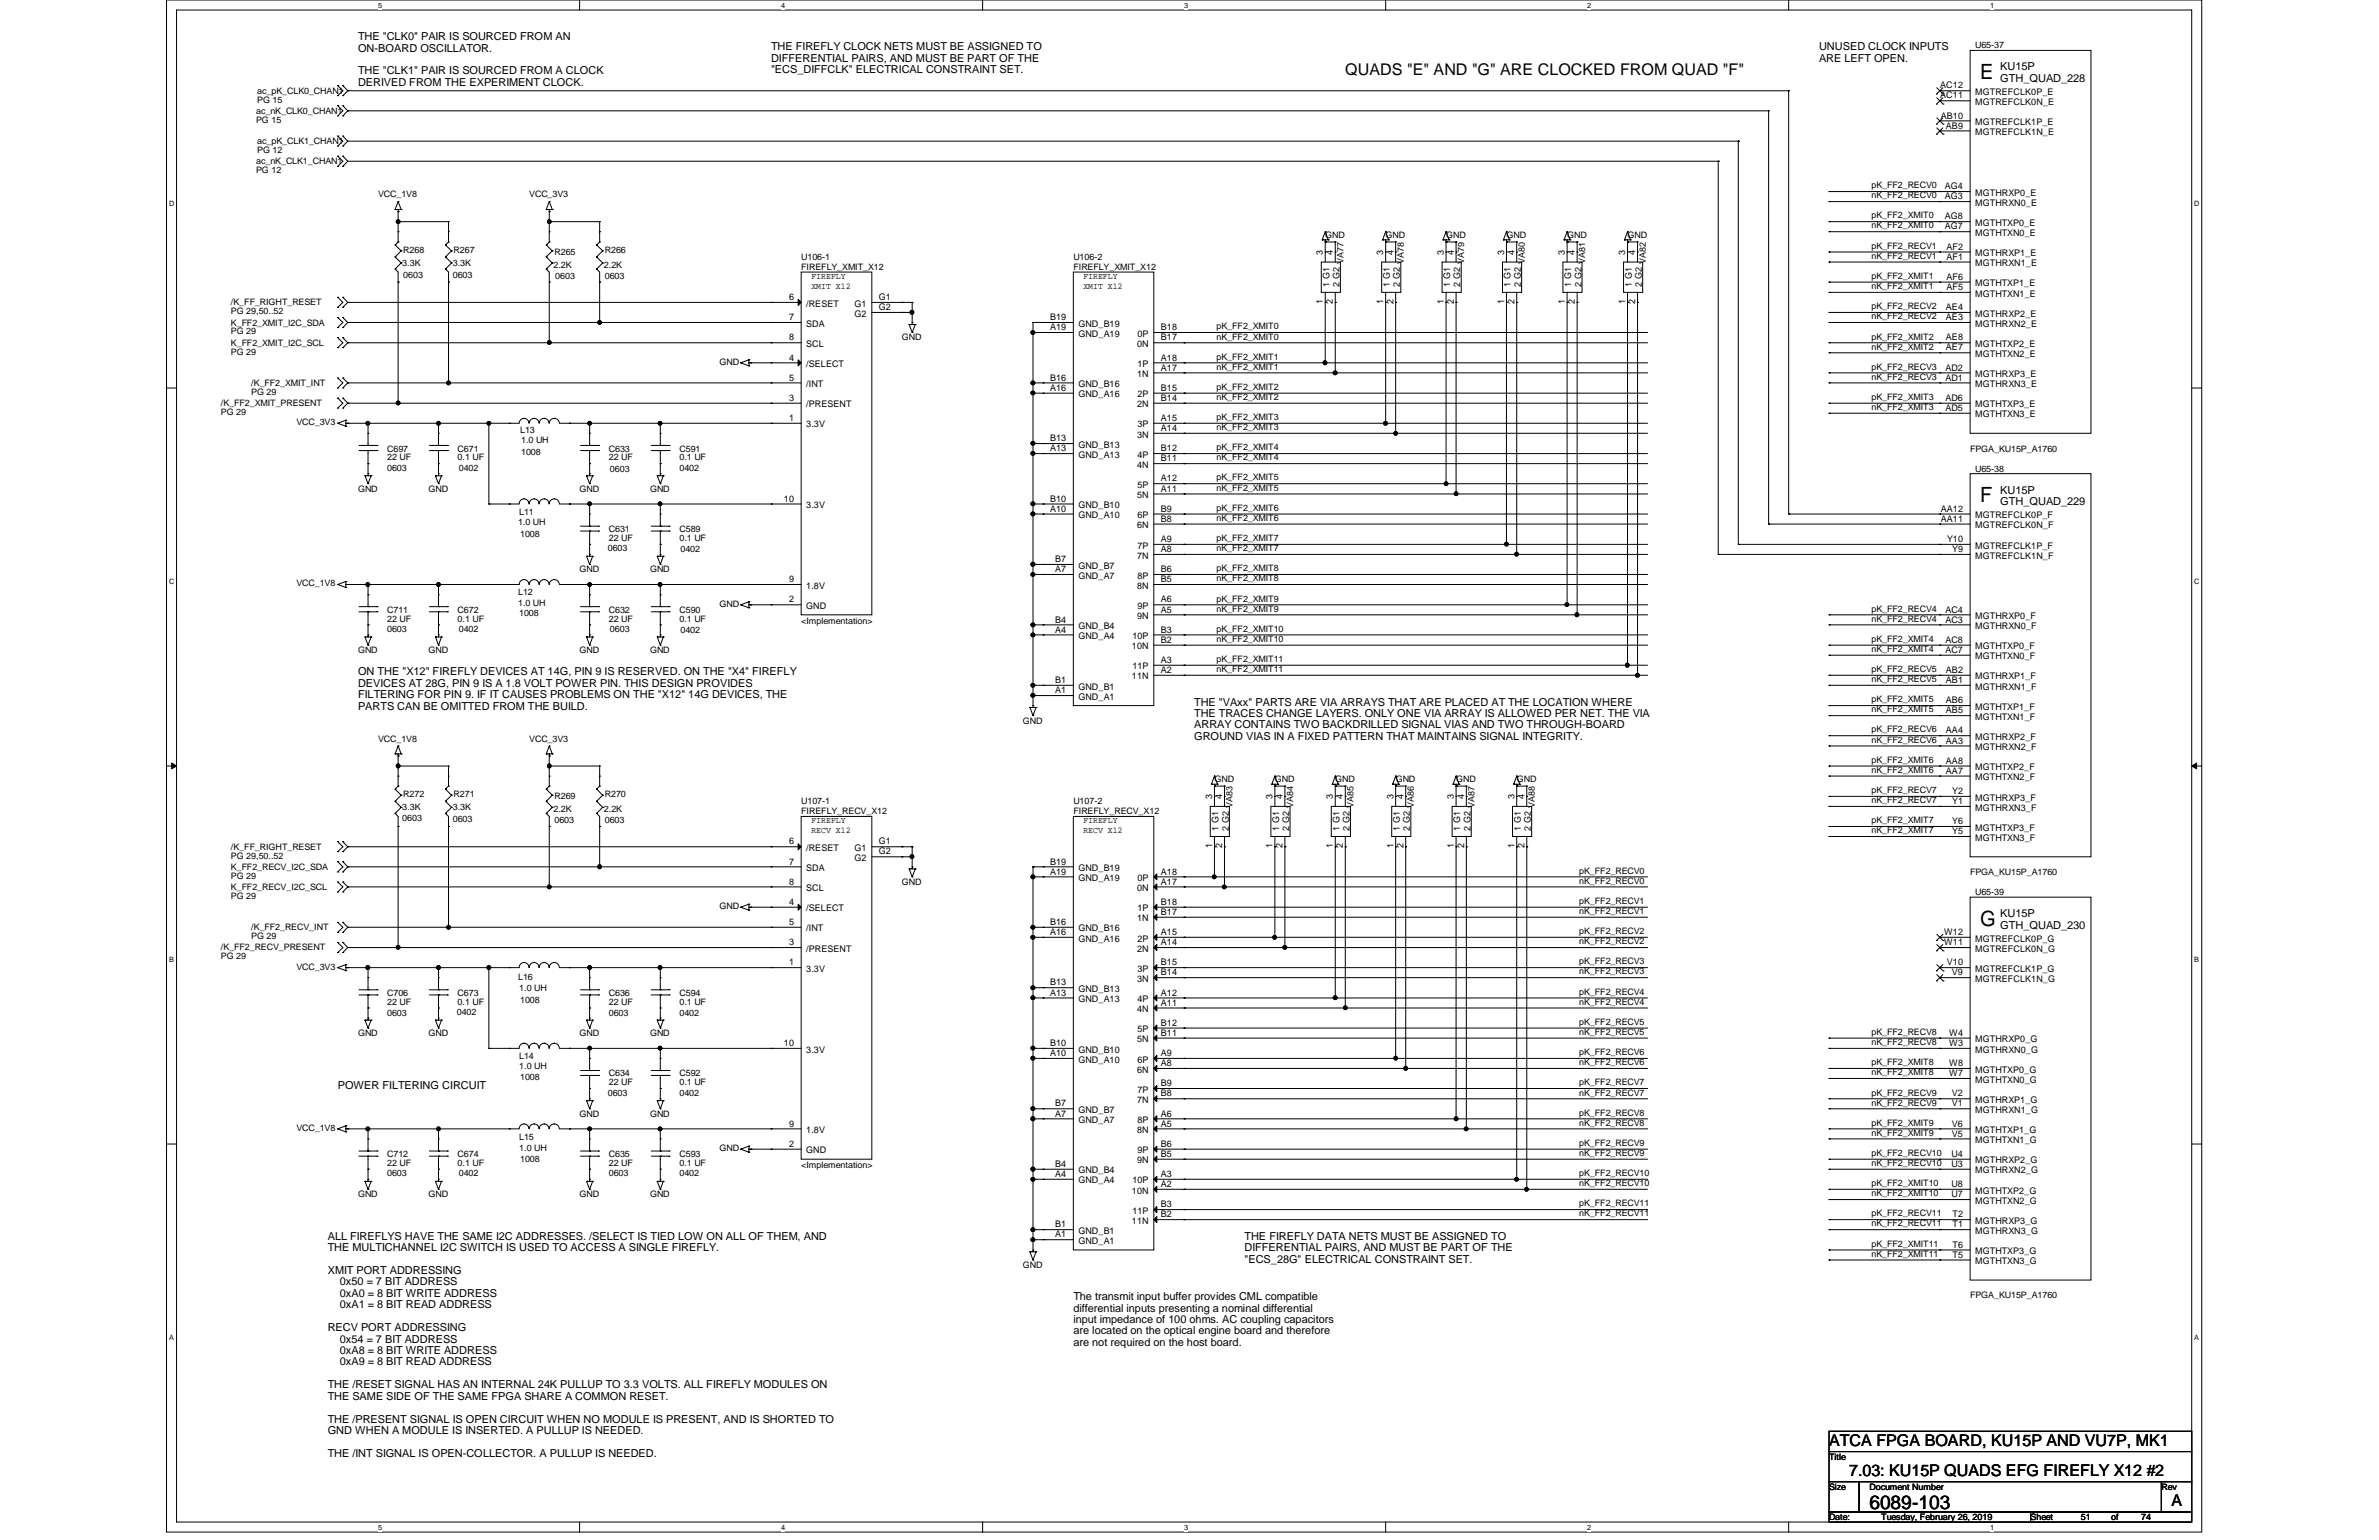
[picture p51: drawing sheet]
<svg xmlns="http://www.w3.org/2000/svg" width="432mm" height="279mm" viewBox="0 0 432 279" stroke-linecap="round" stroke-linejoin="round" font-family="sans-serif">
<defs><g id="words">
<g font-size="3.8">
<text x="359.4" y="14.4">E</text>
<text x="359.4" y="91.1">F</text>
<text x="359.4" y="168">G</text>
</g>
<text font-size="3.5" x="339.3" y="273.7">6089-103</text>
<g font-size="2.9">
<text x="244.2" y="13.6">QUADS &quot;E&quot; AND &quot;G&quot; ARE CLOCKED FROM QUAD &quot;F&quot;</text>
<text x="332" y="262.3">ATCA FPGA BOARD, KU15P AND VU7P, MK1</text>
<text x="335.6" y="267.8">7.03: KU15P QUADS EFG FIREFLY X12 #2</text>
<text x="394.2" y="273.3">A</text>
</g>
<g font-size="2">
<text x="65" y="7.3">THE &quot;CLK0&quot; PAIR IS SOURCED FROM AN</text>
<text x="65" y="9.4">ON-BOARD OSCILLATOR.</text>
<text x="140" y="9.1">THE FIREFLY CLOCK NETS MUST BE ASSIGNED TO</text>
<text x="140" y="11.2">DIFFERENTIAL PAIRS, AND MUST BE PART OF THE</text>
<text x="330.2" y="9.1">UNUSED CLOCK INPUTS</text>
<text x="330.2" y="11.2">ARE LEFT OPEN.</text>
<text x="65" y="13.5">THE &quot;CLK1&quot; PAIR IS SOURCED FROM A CLOCK</text>
<text x="65" y="15.6">DERIVED FROM THE EXPERIMENT CLOCK.</text>
<text x="140" y="13.3">&quot;ECS_DIFFCLK&quot; ELECTRICAL CONSTRAINT SET.</text>
<text x="363.1" y="12.8">KU15P</text>
<text x="363.1" y="14.9">GTH_QUAD_228</text>
<text x="363.1" y="89.6">KU15P</text>
<text x="363.1" y="91.7">GTH_QUAD_229</text>
<text x="65" y="122.5">ON THE &quot;X12&quot; FIREFLY DEVICES AT 14G, PIN 9 IS RESERVED. ON THE &quot;X4&quot; FIREFLY</text>
<text x="65" y="124.6">DEVICES AT 28G, PIN 9 IS A 1.8 VOLT POWER PIN. THIS DESIGN PROVIDES</text>
<text x="65" y="126.7">FILTERING FOR PIN 9. IF IT CAUSES PROBLEMS ON THE &quot;X12&quot; 14G DEVICES, THE</text>
<text x="65" y="128.7">PARTS CAN BE OMITTED FROM THE BUILD.</text>
<text x="216.7" y="128">THE &quot;VAxx&quot; PARTS ARE VIA ARRAYS THAT ARE PLACED AT THE LOCATION WHERE</text>
<text x="216.7" y="130.1">THE TRACES CHANGE LAYERS. ONLY ONE VIA ARRAY IS ALLOWED PER NET. THE VIA</text>
<text x="216.7" y="132.2">ARRAY CONTAINS TWO BACKDRILLED SIGNAL VIAS AND TWO THROUGH-BOARD</text>
<text x="216.7" y="134.2">GROUND VIAS IN A FIXED PATTERN THAT MAINTAINS SIGNAL INTEGRITY.</text>
<text x="363.1" y="166.4">KU15P</text>
<text x="363.1" y="168.5">GTH_QUAD_230</text>
<text x="61.3" y="197.5">POWER FILTERING CIRCUIT</text>
<text x="59.5" y="224.9">ALL FIREFLYS HAVE THE SAME I2C ADDRESSES. /SELECT IS TIED LOW ON ALL OF THEM, AND</text>
<text x="59.5" y="227">THE MULTICHANNEL I2C SWITCH IS USED TO ACCESS A SINGLE FIREFLY.</text>
<text x="225.9" y="224.9">THE FIREFLY DATA NETS MUST BE ASSIGNED TO</text>
<text x="225.9" y="227">DIFFERENTIAL PAIRS, AND MUST BE PART OF THE</text>
<text x="59.5" y="231.1">XMIT PORT ADDRESSING</text>
<text x="61.7" y="233.2">0x50 = 7 BIT ADDRESS</text>
<text x="225.9" y="229.1">&quot;ECS_28G&quot; ELECTRICAL CONSTRAINT SET.</text>
<text x="61.7" y="235.3">0xA0 = 8 BIT WRITE ADDRESS</text>
<text x="61.7" y="237.4">0xA1 = 8 BIT READ ADDRESS</text>
<text x="194.8" y="235.9">The transmit input buffer provides CML compatible</text>
<text x="194.8" y="238">differential inputs presenting a nominal differential</text>
<text x="59.5" y="241.5">RECV PORT ADDRESSING</text>
<text x="61.7" y="243.6">0x54 = 7 BIT ADDRESS</text>
<text x="61.7" y="245.7">0xA8 = 8 BIT WRITE ADDRESS</text>
<text x="194.8" y="240">input impedance of 100 ohms. AC coupling capacitors</text>
<text x="194.8" y="242.1">are located on the optical engine board and therefore</text>
<text x="194.8" y="244.2">are not required on the host board.</text>
<text x="59.5" y="251.9">THE /RESET SIGNAL HAS AN INTERNAL 24K PULLUP TO 3.3 VOLTS. ALL FIREFLY MODULES ON</text>
<text x="61.7" y="247.7">0xA9 = 8 BIT READ ADDRESS</text>
<text x="59.5" y="254">THE SAME SIDE OF THE SAME FPGA SHARE A COMMON RESET.</text>
<text x="59.5" y="258.1">THE /PRESENT SIGNAL IS OPEN CIRCUIT WHEN NO MODULE IS PRESENT, AND IS SHORTED TO</text>
<text x="59.5" y="260.2">GND WHEN A MODULE IS INSERTED. A PULLUP IS NEEDED.</text>
<text x="59.5" y="264.3">THE /INT SIGNAL IS OPEN-COLLECTOR. A PULLUP IS NEEDED.</text>
</g>
<g font-size="1.7">
<text x="352.2" y="16">AC12</text>
<text x="352.2" y="17.9">AC11</text>
<text x="358.5" y="17.2">MGTREFCLK0P_E</text>
<text x="352.3" y="21.5">AB10</text>
<text x="353.2" y="23.3">AB9</text>
<text x="358.5" y="19.1">MGTREFCLK0N_E</text>
<text x="358.5" y="22.7">MGTREFCLK1P_E</text>
<text x="358.5" y="24.5">MGTREFCLK1N_E</text>
<text x="353" y="34.3">AG4</text>
<text x="358.5" y="35.5">MGTHRXP0_E</text>
<text x="353" y="36.2">AG3</text>
<text x="353" y="39.8">AG8</text>
<text x="353" y="41.6">AG7</text>
<text x="358.5" y="37.3">MGTHRXN0_E</text>
<text x="358.5" y="41">MGTHTXP0_E</text>
<text x="240.1" y="46.3" transform="rotate(-90 240.1 46.3)">3</text>
<text x="241.9" y="46.3" transform="rotate(-90 241.9 46.3)">4</text>
<text x="251.1" y="46.3" transform="rotate(-90 251.1 46.3)">3</text>
<text x="252.9" y="46.3" transform="rotate(-90 252.9 46.3)">4</text>
<text x="262" y="46.3" transform="rotate(-90 262 46.3)">3</text>
<text x="263.9" y="46.3" transform="rotate(-90 263.9 46.3)">4</text>
<text x="273" y="46.3" transform="rotate(-90 273 46.3)">3</text>
<text x="274.9" y="46.3" transform="rotate(-90 274.9 46.3)">4</text>
<text x="284" y="46.3" transform="rotate(-90 284 46.3)">3</text>
<text x="285.8" y="46.3" transform="rotate(-90 285.8 46.3)">4</text>
<text x="295" y="46.3" transform="rotate(-90 295 46.3)">3</text>
<text x="296.8" y="46.3" transform="rotate(-90 296.8 46.3)">4</text>
<text x="353.3" y="45.3">AF2</text>
<text x="353.3" y="47.1">AF1</text>
<text x="358.5" y="42.8">MGTHTXN0_E</text>
<text x="358.5" y="46.5">MGTHRXP1_E</text>
<text x="241.3" y="52.1" transform="rotate(-90 241.3 52.1)">1 G1</text>
<text x="243.1" y="52.1" transform="rotate(-90 243.1 52.1)">2 G2</text>
<text x="252.3" y="52.1" transform="rotate(-90 252.3 52.1)">1 G1</text>
<text x="254.1" y="52.1" transform="rotate(-90 254.1 52.1)">2 G2</text>
<text x="263.2" y="52.1" transform="rotate(-90 263.2 52.1)">1 G1</text>
<text x="265" y="52.1" transform="rotate(-90 265 52.1)">2 G2</text>
<text x="274.2" y="52.1" transform="rotate(-90 274.2 52.1)">1 G1</text>
<text x="276.1" y="52.1" transform="rotate(-90 276.1 52.1)">2 G2</text>
<text x="285.2" y="52.1" transform="rotate(-90 285.2 52.1)">1 G1</text>
<text x="287" y="52.1" transform="rotate(-90 287 52.1)">2 G2</text>
<text x="296.2" y="52.1" transform="rotate(-90 296.2 52.1)">1 G1</text>
<text x="298" y="52.1" transform="rotate(-90 298 52.1)">2 G2</text>
<text x="353.3" y="50.8">AF6</text>
<text x="353.3" y="52.6">AF5</text>
<text x="358.5" y="48.3">MGTHRXN1_E</text>
<text x="358.5" y="51.9">MGTHTXP1_E</text>
<text x="358.5" y="53.8">MGTHTXN1_E</text>
<text x="143.2" y="54.4">6</text>
<text x="143.2" y="58.1">7</text>
<text x="146.3" y="55.6">/RESET</text>
<text x="146.3" y="59.3">SDA</text>
<text x="155.1" y="55.6">G1</text>
<text x="155.1" y="57.4">G2</text>
<text x="159.5" y="54.4">G1</text>
<text x="159.5" y="56.3">G2</text>
<text x="190.6" y="58.1">B19</text>
<text x="190.6" y="59.9">A19</text>
<text x="195.7" y="59.3">GND_B19</text>
<text x="210.7" y="59.9">B18</text>
<text x="240.1" y="55.2" transform="rotate(-90 240.1 55.2)">1</text>
<text x="241.9" y="55.2" transform="rotate(-90 241.9 55.2)">2</text>
<text x="251.1" y="55.2" transform="rotate(-90 251.1 55.2)">1</text>
<text x="252.9" y="55.2" transform="rotate(-90 252.9 55.2)">2</text>
<text x="262" y="55.2" transform="rotate(-90 262 55.2)">1</text>
<text x="263.9" y="55.2" transform="rotate(-90 263.9 55.2)">2</text>
<text x="273" y="55.2" transform="rotate(-90 273 55.2)">1</text>
<text x="274.9" y="55.2" transform="rotate(-90 274.9 55.2)">2</text>
<text x="284" y="55.2" transform="rotate(-90 284 55.2)">1</text>
<text x="285.8" y="55.2" transform="rotate(-90 285.8 55.2)">2</text>
<text x="295" y="55.2" transform="rotate(-90 295 55.2)">1</text>
<text x="296.8" y="55.2" transform="rotate(-90 296.8 55.2)">2</text>
<text x="353.2" y="56.3">AE4</text>
<text x="353.2" y="58.1">AE3</text>
<text x="358.5" y="57.4">MGTHRXP2_E</text>
<text x="358.5" y="59.3">MGTHRXN2_E</text>
<text x="143.2" y="65.4">4</text>
<text x="143.2" y="61.8">8</text>
<text x="146.3" y="62.9">SCL</text>
<text x="195.7" y="61.1">GND_A19</text>
<text x="206.4" y="62.9">0N</text>
<text x="206.5" y="61.1">0P</text>
<text x="210.7" y="61.8">B17</text>
<text x="210.7" y="65.4">A18</text>
<text x="353.2" y="61.8">AE8</text>
<text x="353.2" y="63.6">AE7</text>
<text x="358.5" y="62.9">MGTHTXP2_E</text>
<text x="358.5" y="64.8">MGTHTXN2_E</text>
<text x="143.2" y="69">5</text>
<text x="146.3" y="66.6">/SELECT</text>
<text x="146.3" y="70.2">/INT</text>
<text x="190.6" y="69">B16</text>
<text x="190.6" y="70.9">A16</text>
<text x="195.7" y="70.2">GND_B16</text>
<text x="206.4" y="68.4">1N</text>
<text x="206.5" y="66.6">1P</text>
<text x="210.7" y="67.2">A17</text>
<text x="210.7" y="70.9">B15</text>
<text x="353.1" y="67.2">AD2</text>
<text x="353.1" y="69">AD1</text>
<text x="358.5" y="68.4">MGTHRXP3_E</text>
<text x="358.5" y="70.2">MGTHRXN3_E</text>
<text x="143.2" y="76.4">1</text>
<text x="143.2" y="72.7">3</text>
<text x="146.3" y="77.6">3.3V</text>
<text x="146.3" y="73.9">/PRESENT</text>
<text x="195.7" y="72.1">GND_A16</text>
<text x="206.4" y="73.9">2N</text>
<text x="206.5" y="72.1">2P</text>
<text x="206.5" y="77.6">3P</text>
<text x="210.7" y="72.7">B14</text>
<text x="210.7" y="76.4">A15</text>
<text x="353.1" y="72.7">AD6</text>
<text x="353.1" y="74.5">AD5</text>
<text x="358.5" y="73.9">MGTHTXP3_E</text>
<text x="358.5" y="75.7">MGTHTXN3_E</text>
<text x="190.6" y="80.1">B13</text>
<text x="190.6" y="81.9">A13</text>
<text x="195.7" y="81.2">GND_B13</text>
<text x="195.7" y="83.1">GND_A13</text>
<text x="206.4" y="79.4">3N</text>
<text x="206.5" y="83.1">4P</text>
<text x="210.7" y="78.2">A14</text>
<text x="210.7" y="81.9">B12</text>
<text x="210.7" y="83.7">B11</text>
<text x="206.4" y="84.9">4N</text>
<text x="206.5" y="88.5">5P</text>
<text x="210.7" y="87.3">A12</text>
<text x="210.7" y="89.2">A11</text>
<text x="142.3" y="91">10</text>
<text x="146.3" y="92.2">3.3V</text>
<text x="190.6" y="91">B10</text>
<text x="190.6" y="92.8">A10</text>
<text x="195.7" y="92.2">GND_B10</text>
<text x="195.7" y="94">GND_A10</text>
<text x="206.4" y="90.4">5N</text>
<text x="206.4" y="95.8">6N</text>
<text x="206.5" y="94">6P</text>
<text x="210.7" y="92.8">B9</text>
<text x="210.7" y="94.7">B8</text>
<text x="352.3" y="92.8">AA12</text>
<text x="352.3" y="94.7">AA11</text>
<text x="358.5" y="94">MGTREFCLK0P_F</text>
<text x="358.5" y="95.8">MGTREFCLK0N_F</text>
<text x="191.5" y="102">B7</text>
<text x="206.4" y="101.3">7N</text>
<text x="206.5" y="99.5">7P</text>
<text x="210.7" y="98.3">A9</text>
<text x="210.7" y="100.2">A8</text>
<text x="353.4" y="98.3">Y10</text>
<text x="354.3" y="100.2">Y9</text>
<text x="358.5" y="99.5">MGTREFCLK1P_F</text>
<text x="358.5" y="101.3">MGTREFCLK1N_F</text>
<text x="143.2" y="105.6">9</text>
<text x="146.3" y="106.8">1.8V</text>
<text x="191.5" y="103.8">A7</text>
<text x="195.7" y="103.2">GND_B7</text>
<text x="195.7" y="105">GND_A7</text>
<text x="206.4" y="106.8">8N</text>
<text x="206.5" y="105">8P</text>
<text x="210.7" y="103.8">B6</text>
<text x="210.7" y="105.6">B5</text>
<text x="143.2" y="109.3">2</text>
<text x="146.3" y="110.5">GND</text>
<text x="191.5" y="112.9">B4</text>
<text x="206.4" y="112.3">9N</text>
<text x="206.5" y="110.5">9P</text>
<text x="210.7" y="109.3">A6</text>
<text x="210.7" y="111.1">A5</text>
<text x="353.1" y="111.1">AC4</text>
<text x="353.1" y="112.9">AC3</text>
<text x="358.5" y="112.3">MGTHRXP0_F</text>
<text x="191.5" y="114.8">A4</text>
<text x="195.7" y="114.1">GND_B4</text>
<text x="195.7" y="116">GND_A4</text>
<text x="205.4" y="117.8">10N</text>
<text x="205.5" y="116">10P</text>
<text x="210.7" y="114.8">B3</text>
<text x="210.7" y="116.6">B2</text>
<text x="353.1" y="116.6">AC8</text>
<text x="353.1" y="118.4">AC7</text>
<text x="358.5" y="114.1">MGTHRXN0_F</text>
<text x="358.5" y="117.8">MGTHTXP0_F</text>
<text x="358.5" y="119.6">MGTHTXN0_F</text>
<text x="191.5" y="123.9">B1</text>
<text x="191.5" y="125.8">A1</text>
<text x="195.7" y="125.1">GND_B1</text>
<text x="205.4" y="123.3">11N</text>
<text x="205.5" y="121.5">11P</text>
<text x="210.7" y="120.3">A3</text>
<text x="210.7" y="122.1">A2</text>
<text x="353.2" y="122.1">AB2</text>
<text x="353.2" y="123.9">AB1</text>
<text x="358.5" y="123.3">MGTHRXP1_F</text>
<text x="358.5" y="125.1">MGTHRXN1_F</text>
<text x="195.7" y="127">GND_A1</text>
<text x="353.2" y="127.6">AB6</text>
<text x="353.2" y="129.4">AB5</text>
<text x="358.5" y="128.8">MGTHTXP1_F</text>
<text x="358.5" y="130.6">MGTHTXN1_F</text>
<text x="353.2" y="133.1">AA4</text>
<text x="353.2" y="134.9">AA3</text>
<text x="358.5" y="134.2">MGTHRXP2_F</text>
<text x="358.5" y="136.1">MGTHRXN2_F</text>
<text x="353.2" y="138.6">AA8</text>
<text x="353.2" y="140.4">AA7</text>
<text x="358.5" y="139.7">MGTHTXP2_F</text>
<text x="358.5" y="141.6">MGTHTXN2_F</text>
<text x="220" y="145" transform="rotate(-90 220 145)">3</text>
<text x="221.8" y="145" transform="rotate(-90 221.8 145)">4</text>
<text x="231" y="145" transform="rotate(-90 231 145)">3</text>
<text x="232.8" y="145" transform="rotate(-90 232.8 145)">4</text>
<text x="241.9" y="145" transform="rotate(-90 241.9 145)">3</text>
<text x="243.8" y="145" transform="rotate(-90 243.8 145)">4</text>
<text x="252.9" y="145" transform="rotate(-90 252.9 145)">3</text>
<text x="254.7" y="145" transform="rotate(-90 254.7 145)">4</text>
<text x="263.9" y="145" transform="rotate(-90 263.9 145)">3</text>
<text x="265.7" y="145" transform="rotate(-90 265.7 145)">4</text>
<text x="274.9" y="145" transform="rotate(-90 274.9 145)">3</text>
<text x="276.7" y="145" transform="rotate(-90 276.7 145)">4</text>
<text x="354.3" y="144.1">Y2</text>
<text x="354.3" y="145.9">Y1</text>
<text x="354.3" y="149.5">Y6</text>
<text x="358.5" y="145.2">MGTHRXP3_F</text>
<text x="358.5" y="147.1">MGTHRXN3_F</text>
<text x="143.2" y="153.2">6</text>
<text x="146.3" y="154.4">/RESET</text>
<text x="155.1" y="154.4">G1</text>
<text x="159.5" y="153.2">G1</text>
<text x="159.5" y="155">G2</text>
<text x="220" y="153.9" transform="rotate(-90 220 153.9)">1</text>
<text x="221.2" y="150.8" transform="rotate(-90 221.2 150.8)">1 G1</text>
<text x="221.8" y="153.9" transform="rotate(-90 221.8 153.9)">2</text>
<text x="223" y="150.8" transform="rotate(-90 223 150.8)">2 G2</text>
<text x="231" y="153.9" transform="rotate(-90 231 153.9)">1</text>
<text x="232.2" y="150.8" transform="rotate(-90 232.2 150.8)">1 G1</text>
<text x="232.8" y="153.9" transform="rotate(-90 232.8 153.9)">2</text>
<text x="234" y="150.8" transform="rotate(-90 234 150.8)">2 G2</text>
<text x="241.9" y="153.9" transform="rotate(-90 241.9 153.9)">1</text>
<text x="243.1" y="150.8" transform="rotate(-90 243.1 150.8)">1 G1</text>
<text x="243.8" y="153.9" transform="rotate(-90 243.8 153.9)">2</text>
<text x="244.9" y="150.8" transform="rotate(-90 244.9 150.8)">2 G2</text>
<text x="252.9" y="153.9" transform="rotate(-90 252.9 153.9)">1</text>
<text x="254.1" y="150.8" transform="rotate(-90 254.1 150.8)">1 G1</text>
<text x="254.7" y="153.9" transform="rotate(-90 254.7 153.9)">2</text>
<text x="255.9" y="150.8" transform="rotate(-90 255.9 150.8)">2 G2</text>
<text x="263.9" y="153.9" transform="rotate(-90 263.9 153.9)">1</text>
<text x="265" y="150.8" transform="rotate(-90 265 150.8)">1 G1</text>
<text x="265.7" y="153.9" transform="rotate(-90 265.7 153.9)">2</text>
<text x="266.9" y="150.8" transform="rotate(-90 266.9 150.8)">2 G2</text>
<text x="274.9" y="153.9" transform="rotate(-90 274.9 153.9)">1</text>
<text x="276.1" y="150.8" transform="rotate(-90 276.1 150.8)">1 G1</text>
<text x="276.7" y="153.9" transform="rotate(-90 276.7 153.9)">2</text>
<text x="277.9" y="150.8" transform="rotate(-90 277.9 150.8)">2 G2</text>
<text x="354.3" y="151.3">Y5</text>
<text x="358.5" y="150.7">MGTHTXP3_F</text>
<text x="358.5" y="152.5">MGTHTXN3_F</text>
<text x="143.2" y="156.8">7</text>
<text x="143.2" y="160.5">8</text>
<text x="146.3" y="158">SDA</text>
<text x="146.3" y="161.7">SCL</text>
<text x="155.1" y="156.2">G2</text>
<text x="190.6" y="156.8">B19</text>
<text x="190.6" y="158.7">A19</text>
<text x="195.7" y="158">GND_B19</text>
<text x="195.7" y="159.9">GND_A19</text>
<text x="206.4" y="161.7">0N</text>
<text x="206.5" y="159.9">0P</text>
<text x="210.7" y="158.7">A18</text>
<text x="210.7" y="160.5">A17</text>
<text x="143.2" y="164.2">4</text>
<text x="143.2" y="167.8">5</text>
<text x="146.3" y="165.4">/SELECT</text>
<text x="190.6" y="167.8">B16</text>
<text x="206.4" y="167.2">1N</text>
<text x="206.5" y="165.4">1P</text>
<text x="210.7" y="164.2">B18</text>
<text x="210.7" y="166">B17</text>
<text x="143.2" y="171.5">3</text>
<text x="146.3" y="172.7">/PRESENT</text>
<text x="146.3" y="169">/INT</text>
<text x="190.6" y="169.6">A16</text>
<text x="195.7" y="169">GND_B16</text>
<text x="195.7" y="170.8">GND_A16</text>
<text x="206.4" y="172.7">2N</text>
<text x="206.5" y="170.8">2P</text>
<text x="210.7" y="169.6">A15</text>
<text x="210.7" y="171.5">A14</text>
<text x="352.8" y="169.6">W12</text>
<text x="352.8" y="171.5">W11</text>
<text x="358.5" y="170.8">MGTREFCLK0P_G</text>
<text x="358.5" y="172.7">MGTREFCLK0N_G</text>
<text x="143.2" y="175.1">1</text>
<text x="146.3" y="176.3">3.3V</text>
<text x="190.6" y="178.8">B13</text>
<text x="195.7" y="180">GND_B13</text>
<text x="206.4" y="178.1">3N</text>
<text x="206.5" y="176.3">3P</text>
<text x="210.7" y="175.1">B15</text>
<text x="210.7" y="177">B14</text>
<text x="353.4" y="175.1">V10</text>
<text x="354.3" y="177">V9</text>
<text x="358.5" y="176.3">MGTREFCLK1P_G</text>
<text x="358.5" y="178.1">MGTREFCLK1N_G</text>
<text x="190.6" y="180.6">A13</text>
<text x="195.7" y="181.8">GND_A13</text>
<text x="206.4" y="183.6">4N</text>
<text x="206.5" y="181.8">4P</text>
<text x="210.7" y="180.6">A12</text>
<text x="210.7" y="182.5">A11</text>
<text x="142.3" y="189.8">10</text>
<text x="146.3" y="191">3.3V</text>
<text x="190.6" y="189.8">B10</text>
<text x="190.6" y="191.6">A10</text>
<text x="195.7" y="191">GND_B10</text>
<text x="206.4" y="189.1">5N</text>
<text x="206.5" y="187.3">5P</text>
<text x="210.7" y="186.1">B12</text>
<text x="210.7" y="187.9">B11</text>
<text x="210.7" y="191.6">A9</text>
<text x="353.8" y="187.9">W4</text>
<text x="353.8" y="189.8">W3</text>
<text x="358.5" y="189.1">MGTHRXP0_G</text>
<text x="358.5" y="191">MGTHRXN0_G</text>
<text x="195.7" y="192.8">GND_A10</text>
<text x="206.4" y="194.6">6N</text>
<text x="206.5" y="192.8">6P</text>
<text x="210.7" y="193.4">A8</text>
<text x="210.7" y="197.1">B9</text>
<text x="353.8" y="193.4">W8</text>
<text x="353.8" y="195.2">W7</text>
<text x="358.5" y="194.6">MGTHTXP0_G</text>
<text x="358.5" y="196.4">MGTHTXN0_G</text>
<text x="191.5" y="200.7">B7</text>
<text x="191.5" y="202.6">A7</text>
<text x="195.7" y="201.9">GND_B7</text>
<text x="195.7" y="203.8">GND_A7</text>
<text x="206.4" y="200.1">7N</text>
<text x="206.5" y="198.2">7P</text>
<text x="206.5" y="203.8">8P</text>
<text x="210.7" y="198.9">B8</text>
<text x="210.7" y="202.6">A6</text>
<text x="354.3" y="198.9">V2</text>
<text x="354.3" y="200.7">V1</text>
<text x="358.5" y="200.1">MGTHRXP1_G</text>
<text x="358.5" y="201.9">MGTHRXN1_G</text>
<text x="143.2" y="208.1">2</text>
<text x="143.2" y="204.4">9</text>
<text x="146.3" y="209.3">GND</text>
<text x="146.3" y="205.6">1.8V</text>
<text x="206.4" y="205.6">8N</text>
<text x="206.5" y="209.3">9P</text>
<text x="210.7" y="204.4">A5</text>
<text x="210.7" y="208.1">B6</text>
<text x="210.7" y="209.9">B5</text>
<text x="354.2" y="209.9">U4</text>
<text x="354.3" y="204.4">V6</text>
<text x="354.3" y="206.2">V5</text>
<text x="358.5" y="205.6">MGTHTXP1_G</text>
<text x="358.5" y="207.4">MGTHTXN1_G</text>
<text x="191.5" y="211.7">B4</text>
<text x="191.5" y="213.5">A4</text>
<text x="195.7" y="212.9">GND_B4</text>
<text x="195.7" y="214.7">GND_A4</text>
<text x="205.5" y="214.7">10P</text>
<text x="206.4" y="211.1">9N</text>
<text x="210.7" y="213.5">A3</text>
<text x="210.7" y="215.3">A2</text>
<text x="354.2" y="211.7">U3</text>
<text x="354.2" y="215.3">U8</text>
<text x="358.5" y="211.1">MGTHRXP2_G</text>
<text x="358.5" y="212.9">MGTHRXN2_G</text>
<text x="205.4" y="216.5">10N</text>
<text x="205.5" y="220.2">11P</text>
<text x="210.7" y="219">B3</text>
<text x="210.7" y="220.9">B2</text>
<text x="354.2" y="217.2">U7</text>
<text x="354.4" y="220.9">T2</text>
<text x="358.5" y="216.5">MGTHTXP2_G</text>
<text x="358.5" y="218.4">MGTHTXN2_G</text>
<text x="191.5" y="222.7">B1</text>
<text x="191.5" y="224.5">A1</text>
<text x="195.7" y="223.9">GND_B1</text>
<text x="195.7" y="225.7">GND_A1</text>
<text x="205.4" y="222">11N</text>
<text x="354.4" y="222.7">T1</text>
<text x="354.4" y="226.4">T6</text>
<text x="358.5" y="222">MGTHRXP3_G</text>
<text x="358.5" y="223.9">MGTHRXN3_G</text>
<text x="358.5" y="227.5">MGTHTXP3_G</text>
<text x="354.4" y="228.2">T5</text>
<text x="358.5" y="229.4">MGTHTXN3_G</text>
</g>
<g font-size="1.6">
<text x="358.5" y="8.8">U65-37</text>
<text x="46.7" y="17">ac_pK_CLK0_CHAN1</text>
<text x="46.5" y="20.6">ac_nK_CLK0_CHAN1</text>
<text x="46.5" y="22.3">PG 15</text>
<text x="46.7" y="18.6">PG 15</text>
<text x="46.5" y="29.8">ac_nK_CLK1_CHAN1</text>
<text x="46.7" y="26.1">ac_pK_CLK1_CHAN1</text>
<text x="46.7" y="27.8">PG 12</text>
<text x="46.5" y="31.4">PG 12</text>
<text x="68.6" y="35.8">VCC_1V8</text>
<text x="96.1" y="35.8">VCC_3V3</text>
<text x="339.7" y="34.2">pK_FF2_RECV0</text>
<text x="339.7" y="36">nK_FF2_RECV0</text>
<text x="339.7" y="39.6">pK_FF2_XMIT0</text>
<text x="339.7" y="41.4">nK_FF2_XMIT0</text>
<text x="73.2" y="45.9">R268</text>
<text x="82.3" y="45.9">R267</text>
<text x="100.6" y="46.2">R265</text>
<text x="109.8" y="45.9">R266</text>
<text x="145.4" y="47.2">U106-1</text>
<text x="194.8" y="47.2">U106-2</text>
<text x="240.5" y="43.1">GND</text>
<text x="243.8" y="47.9" transform="rotate(-90 243.8 47.9)">VA77</text>
<text x="251.5" y="43.1">GND</text>
<text x="254.8" y="47.9" transform="rotate(-90 254.8 47.9)">VA78</text>
<text x="262.5" y="43.1">GND</text>
<text x="265.8" y="47.9" transform="rotate(-90 265.8 47.9)">VA79</text>
<text x="273.4" y="43.1">GND</text>
<text x="276.8" y="47.9" transform="rotate(-90 276.8 47.9)">VA80</text>
<text x="284.4" y="43.1">GND</text>
<text x="287.7" y="47.9" transform="rotate(-90 287.7 47.9)">VA81</text>
<text x="295.4" y="43.1">GND</text>
<text x="298.7" y="47.9" transform="rotate(-90 298.7 47.9)">VA82</text>
<text x="339.7" y="45.1">pK_FF2_RECV1</text>
<text x="339.7" y="46.9">nK_FF2_RECV1</text>
<text x="73" y="48.3">3.3K</text>
<text x="73.2" y="50.5">0603</text>
<text x="82.2" y="48.3">3.3K</text>
<text x="82.2" y="50.5">0603</text>
<text x="100.5" y="48.6">2.2K</text>
<text x="100.8" y="50.6">0603</text>
<text x="109.6" y="48.6">2.2K</text>
<text x="109.8" y="50.6">0603</text>
<text x="145.4" y="49">FIREFLY_XMIT_X12</text>
<text x="147.3" y="50.6">FIREFLY</text>
<text x="147.3" y="52.5">XMIT X12</text>
<text x="194.8" y="49">FIREFLY_XMIT_X12</text>
<text x="196.6" y="50.6">FIREFLY</text>
<text x="196.6" y="52.5">XMIT X12</text>
<text x="339.7" y="50.6">pK_FF2_XMIT1</text>
<text x="339.7" y="52.5">nK_FF2_XMIT1</text>
<text x="41.9" y="55.4">/K_FF_RIGHT_RESET</text>
<text x="41.9" y="57">PG 29,50..52</text>
<text x="41.9" y="59.1">K_FF2_XMIT_I2C_SDA</text>
<text x="220.8" y="59.7">pK_FF2_XMIT0</text>
<text x="339.7" y="56.1">pK_FF2_RECV2</text>
<text x="339.7" y="57.9">nK_FF2_RECV2</text>
<text x="41.9" y="60.7">PG 29</text>
<text x="41.9" y="62.7">K_FF2_XMIT_I2C_SCL</text>
<text x="41.9" y="64.3">PG 29</text>
<text x="163.7" y="61.8">GND</text>
<text x="220.8" y="61.6">nK_FF2_XMIT0</text>
<text x="220.8" y="65.2">pK_FF2_XMIT1</text>
<text x="339.7" y="61.6">pK_FF2_XMIT2</text>
<text x="339.7" y="63.4">nK_FF2_XMIT2</text>
<text x="45.6" y="70">/K_FF2_XMIT_INT</text>
<text x="45.6" y="71.7">PG 29</text>
<text x="130.6" y="66.2">GND</text>
<text x="220.8" y="67.1">nK_FF2_XMIT1</text>
<text x="220.8" y="70.7">pK_FF2_XMIT2</text>
<text x="339.7" y="67.1">pK_FF2_RECV3</text>
<text x="339.7" y="68.9">nK_FF2_RECV3</text>
<text x="40.1" y="73.7">/K_FF2_XMIT_PRESENT</text>
<text x="40.1" y="75.3">PG 29</text>
<text x="53.8" y="77.1">VCC_3V3</text>
<text x="220.8" y="76.2">pK_FF2_XMIT3</text>
<text x="220.8" y="72.6">nK_FF2_XMIT2</text>
<text x="339.7" y="72.6">pK_FF2_XMIT3</text>
<text x="339.7" y="74.4">nK_FF2_XMIT3</text>
<text x="70.3" y="81.9">C697</text>
<text x="70.3" y="83.5">22 UF</text>
<text x="83.1" y="81.9">C671</text>
<text x="83.1" y="83.5">0.1 UF</text>
<text x="94.4" y="78.6">L13</text>
<text x="94.6" y="80.4">1.0 UH</text>
<text x="94.6" y="82.5">1008</text>
<text x="110.5" y="81.9">C633</text>
<text x="110.5" y="83.5">22 UF</text>
<text x="123.3" y="81.9">C591</text>
<text x="123.3" y="83.5">0.1 UF</text>
<text x="220.8" y="78">nK_FF2_XMIT3</text>
<text x="220.8" y="81.7">pK_FF2_XMIT4</text>
<text x="220.8" y="83.5">nK_FF2_XMIT4</text>
<text x="357.6" y="81.9">FPGA_KU15P_A1760</text>
<text x="65" y="89.2">GND</text>
<text x="70.3" y="85.4">0603</text>
<text x="77.8" y="89.2">GND</text>
<text x="83.3" y="85.4">0402</text>
<text x="105.2" y="89.2">GND</text>
<text x="110.7" y="85.6">0603</text>
<text x="118" y="89.2">GND</text>
<text x="123.3" y="85.4">0402</text>
<text x="220.8" y="87.2">pK_FF2_XMIT5</text>
<text x="220.8" y="89">nK_FF2_XMIT5</text>
<text x="358.5" y="85.6">U65-38</text>
<text x="94" y="95.2">1.0 UH</text>
<text x="94.2" y="93.4">L11</text>
<text x="220.8" y="92.7">pK_FF2_XMIT6</text>
<text x="220.8" y="94.5">nK_FF2_XMIT6</text>
<text x="94.4" y="97.5">1008</text>
<text x="110.3" y="100">0603</text>
<text x="110.5" y="96.5">C631</text>
<text x="110.5" y="98.2">22 UF</text>
<text x="123.3" y="96.5">C589</text>
<text x="123.3" y="98.2">0.1 UF</text>
<text x="123.5" y="100.2">0402</text>
<text x="220.8" y="98.2">pK_FF2_XMIT7</text>
<text x="220.8" y="100">nK_FF2_XMIT7</text>
<text x="53.8" y="106.4">VCC_1V8</text>
<text x="94" y="107.9">L12</text>
<text x="105.2" y="103.8">GND</text>
<text x="118" y="103.8">GND</text>
<text x="220.8" y="103.6">pK_FF2_XMIT8</text>
<text x="220.8" y="105.5">nK_FF2_XMIT8</text>
<text x="70.3" y="111.2">C711</text>
<text x="70.3" y="112.8">22 UF</text>
<text x="83.1" y="111.2">C672</text>
<text x="83.1" y="112.8">0.1 UF</text>
<text x="94" y="109.9">1.0 UH</text>
<text x="94.2" y="111.7">1008</text>
<text x="110.5" y="111.2">C632</text>
<text x="110.5" y="112.8">22 UF</text>
<text x="123.3" y="111.2">C590</text>
<text x="123.3" y="112.8">0.1 UF</text>
<text x="130.6" y="110.1">GND</text>
<text x="145.4" y="113.2">&lt;Implementation&gt;</text>
<text x="220.8" y="109.1">pK_FF2_XMIT9</text>
<text x="220.8" y="111">nK_FF2_XMIT9</text>
<text x="339.7" y="111">pK_FF2_RECV4</text>
<text x="339.7" y="112.8">nK_FF2_RECV4</text>
<text x="65" y="118.5">GND</text>
<text x="70.3" y="114.6">0603</text>
<text x="77.8" y="118.5">GND</text>
<text x="83.3" y="114.6">0402</text>
<text x="105.2" y="118.5">GND</text>
<text x="110.7" y="114.6">0603</text>
<text x="118" y="118.5">GND</text>
<text x="123.5" y="114.8">0402</text>
<text x="220.8" y="114.6">pK_FF2_XMIT10</text>
<text x="220.8" y="116.5">nK_FF2_XMIT10</text>
<text x="339.7" y="116.5">pK_FF2_XMIT4</text>
<text x="339.7" y="118.3">nK_FF2_XMIT4</text>
<text x="220.8" y="120.1">pK_FF2_XMIT11</text>
<text x="220.8" y="121.9">nK_FF2_XMIT11</text>
<text x="339.7" y="121.9">pK_FF2_RECV5</text>
<text x="339.7" y="123.7">nK_FF2_RECV5</text>
<text x="185.7" y="131.3">GND</text>
<text x="339.7" y="127.4">pK_FF2_XMIT5</text>
<text x="339.7" y="129.2">nK_FF2_XMIT5</text>
<text x="68.6" y="134.6">VCC_1V8</text>
<text x="96.1" y="134.6">VCC_3V3</text>
<text x="339.7" y="132.9">pK_FF2_RECV6</text>
<text x="339.7" y="134.7">nK_FF2_RECV6</text>
<text x="220.4" y="141.9">GND</text>
<text x="231.4" y="141.9">GND</text>
<text x="242.4" y="141.9">GND</text>
<text x="253.3" y="141.9">GND</text>
<text x="264.3" y="141.9">GND</text>
<text x="275.3" y="141.9">GND</text>
<text x="339.7" y="138.4">pK_FF2_XMIT6</text>
<text x="339.7" y="140.2">nK_FF2_XMIT6</text>
<text x="339.7" y="143.9">pK_FF2_RECV7</text>
<text x="73" y="147">3.3K</text>
<text x="73" y="149">0603</text>
<text x="73.2" y="144.6">R272</text>
<text x="82.2" y="147">3.3K</text>
<text x="82.2" y="149.2">0603</text>
<text x="82.3" y="144.6">R271</text>
<text x="100.5" y="147.4">2.2K</text>
<text x="100.6" y="145">R269</text>
<text x="100.6" y="149.4">0603</text>
<text x="109.6" y="147.4">2.2K</text>
<text x="109.8" y="144.6">R270</text>
<text x="109.8" y="149.4">0603</text>
<text x="145.4" y="147.7">FIREFLY_RECV_X12</text>
<text x="145.4" y="145.9">U107-1</text>
<text x="147.3" y="149.4">FIREFLY</text>
<text x="194.8" y="147.7">FIREFLY_RECV_X12</text>
<text x="194.8" y="145.9">U107-2</text>
<text x="196.6" y="149.4">FIREFLY</text>
<text x="223.7" y="146.6" transform="rotate(-90 223.7 146.6)">VA83</text>
<text x="234.7" y="146.6" transform="rotate(-90 234.7 146.6)">VA84</text>
<text x="245.7" y="146.6" transform="rotate(-90 245.7 146.6)">VA85</text>
<text x="256.6" y="146.6" transform="rotate(-90 256.6 146.6)">VA86</text>
<text x="267.6" y="146.6" transform="rotate(-90 267.6 146.6)">VA87</text>
<text x="278.6" y="146.6" transform="rotate(-90 278.6 146.6)">VA88</text>
<text x="339.7" y="145.7">nK_FF2_RECV7</text>
<text x="339.7" y="149.4">pK_FF2_XMIT7</text>
<text x="41.9" y="154.1">/K_FF_RIGHT_RESET</text>
<text x="41.9" y="155.8">PG 29,50..52</text>
<text x="147.3" y="151.2">RECV X12</text>
<text x="196.6" y="151.2">RECV X12</text>
<text x="339.7" y="151.2">nK_FF2_XMIT7</text>
<text x="41.9" y="157.8">K_FF2_RECV_I2C_SDA</text>
<text x="41.9" y="159.4">PG 29</text>
<text x="41.9" y="161.5">K_FF2_RECV_I2C_SCL</text>
<text x="163.7" y="160.5">GND</text>
<text x="286.6" y="158.5">pK_FF2_RECV0</text>
<text x="286.6" y="160.3">nK_FF2_RECV0</text>
<text x="357.6" y="158.7">FPGA_KU15P_A1760</text>
<text x="41.9" y="163.1">PG 29</text>
<text x="130.6" y="164.9">GND</text>
<text x="286.6" y="164">pK_FF2_RECV1</text>
<text x="286.6" y="165.8">nK_FF2_RECV1</text>
<text x="358.5" y="162.3">U65-39</text>
<text x="40.1" y="172.4">/K_FF2_RECV_PRESENT</text>
<text x="45.6" y="168.8">/K_FF2_RECV_INT</text>
<text x="45.6" y="170.4">PG 29</text>
<text x="286.6" y="169.5">pK_FF2_RECV2</text>
<text x="286.6" y="171.3">nK_FF2_RECV2</text>
<text x="40.1" y="174.1">PG 29</text>
<text x="53.8" y="175.9">VCC_3V3</text>
<text x="94" y="177.7">L16</text>
<text x="94.2" y="179.7">1.0 UH</text>
<text x="286.6" y="175">pK_FF2_RECV3</text>
<text x="286.6" y="176.8">nK_FF2_RECV3</text>
<text x="70.3" y="180.6">C706</text>
<text x="70.3" y="182.3">22 UF</text>
<text x="70.3" y="184.3">0603</text>
<text x="82.9" y="184.1">0402</text>
<text x="83.1" y="180.6">C673</text>
<text x="83.1" y="182.3">0.1 UF</text>
<text x="94.4" y="181.9">1008</text>
<text x="110.5" y="180.6">C636</text>
<text x="110.5" y="182.3">22 UF</text>
<text x="110.5" y="184.3">0603</text>
<text x="123.3" y="180.6">C594</text>
<text x="123.3" y="182.3">0.1 UF</text>
<text x="123.3" y="184.3">0402</text>
<text x="286.6" y="180.5">pK_FF2_RECV4</text>
<text x="286.6" y="182.3">nK_FF2_RECV4</text>
<text x="286.6" y="185.9">pK_FF2_RECV5</text>
<text x="65" y="188">GND</text>
<text x="77.8" y="188">GND</text>
<text x="105.2" y="188">GND</text>
<text x="118" y="188">GND</text>
<text x="286.6" y="187.7">nK_FF2_RECV5</text>
<text x="286.6" y="191.4">pK_FF2_RECV6</text>
<text x="339.7" y="187.7">pK_FF2_RECV8</text>
<text x="339.7" y="189.6">nK_FF2_RECV8</text>
<text x="94.2" y="192.2">L14</text>
<text x="94.2" y="194">1.0 UH</text>
<text x="94.4" y="196">1008</text>
<text x="110.5" y="195.3">C634</text>
<text x="110.5" y="196.9">22 UF</text>
<text x="123.3" y="195.3">C592</text>
<text x="123.3" y="196.9">0.1 UF</text>
<text x="286.6" y="193.3">nK_FF2_RECV6</text>
<text x="286.6" y="196.9">pK_FF2_RECV7</text>
<text x="339.7" y="193.3">pK_FF2_XMIT8</text>
<text x="339.7" y="195.1">nK_FF2_XMIT8</text>
<text x="105.2" y="202.6">GND</text>
<text x="110.3" y="198.8">0603</text>
<text x="118" y="202.6">GND</text>
<text x="123.3" y="198.9">0402</text>
<text x="286.6" y="198.8">nK_FF2_RECV7</text>
<text x="286.6" y="202.4">pK_FF2_RECV8</text>
<text x="339.7" y="198.8">pK_FF2_RECV9</text>
<text x="339.7" y="200.6">nK_FF2_RECV9</text>
<text x="53.8" y="205.1">VCC_1V8</text>
<text x="70.3" y="209.9">C712</text>
<text x="83.1" y="209.9">C674</text>
<text x="94.2" y="206.8">L15</text>
<text x="94.2" y="208.8">1.0 UH</text>
<text x="110.5" y="209.9">C635</text>
<text x="123.3" y="209.9">C593</text>
<text x="130.6" y="208.8">GND</text>
<text x="286.6" y="204.2">nK_FF2_RECV8</text>
<text x="286.6" y="207.9">pK_FF2_RECV9</text>
<text x="286.6" y="209.7">nK_FF2_RECV9</text>
<text x="339.7" y="204.2">pK_FF2_XMIT9</text>
<text x="339.7" y="206">nK_FF2_XMIT9</text>
<text x="339.7" y="209.7">pK_FF2_RECV10</text>
<text x="70.3" y="211.5">22 UF</text>
<text x="70.3" y="213.4">0603</text>
<text x="83.1" y="211.5">0.1 UF</text>
<text x="83.3" y="213.4">0402</text>
<text x="94.4" y="210.8">1008</text>
<text x="110.5" y="211.5">22 UF</text>
<text x="110.5" y="213.4">0603</text>
<text x="123.3" y="211.5">0.1 UF</text>
<text x="123.3" y="213.4">0402</text>
<text x="145.4" y="211.9">&lt;Implementation&gt;</text>
<text x="286.6" y="213.4">pK_FF2_RECV10</text>
<text x="286.6" y="215.2">nK_FF2_RECV10</text>
<text x="339.7" y="211.5">nK_FF2_RECV10</text>
<text x="339.7" y="215.2">pK_FF2_XMIT10</text>
<text x="65" y="217.2">GND</text>
<text x="77.8" y="217.2">GND</text>
<text x="105.2" y="217.2">GND</text>
<text x="118" y="217.2">GND</text>
<text x="286.6" y="218.9">pK_FF2_RECV11</text>
<text x="286.6" y="220.7">nK_FF2_RECV11</text>
<text x="339.7" y="217">nK_FF2_XMIT10</text>
<text x="339.7" y="220.7">pK_FF2_RECV11</text>
<text x="339.7" y="222.5">nK_FF2_RECV11</text>
<text x="339.7" y="226.2">pK_FF2_XMIT11</text>
<text x="185.7" y="230">GND</text>
<text x="339.7" y="228">nK_FF2_XMIT11</text>
<text x="357.6" y="235.5">FPGA_KU15P_A1760</text>
<text x="332" y="264.8">Title</text>
<text x="332" y="275.8">Date:</text>
<text x="332" y="270.3">Size</text>
<text x="339.3" y="270.3">Document Number</text>
<text x="341.5" y="275.8">Tuesday, February 26, 2019</text>
<text x="368.6" y="275.8">Sheet</text>
<text x="377.7" y="275.8">51</text>
<text x="383.2" y="275.8">of</text>
<text x="388.7" y="275.8">74</text>
<text x="392.3" y="270.3">Rev</text>
</g>
<g font-size="1.3">
<text x="68.6" y="1.4">5</text>
<text x="141.8" y="1.4">4</text>
<text x="214.9" y="1.4">3</text>
<text x="288.1" y="1.4">2</text>
<text x="361.2" y="1.4">1</text>
<text x="30.7" y="37.3">D</text>
<text x="398.3" y="37.3">D</text>
<text x="30.7" y="105.9">C</text>
<text x="398.3" y="105.9">C</text>
<text x="30.7" y="174.5">B</text>
<text x="398.3" y="174.5">B</text>
<text x="30.7" y="243">A</text>
<text x="398.3" y="243">A</text>
<text x="68.6" y="277.5">5</text>
<text x="141.8" y="277.5">4</text>
<text x="214.9" y="277.5">3</text>
<text x="288.1" y="277.5">2</text>
<text x="361.2" y="277.5">1</text>
</g>
</g></defs>
<path d="M30.2 0h369.4v278h-369.4zM32 1.8h365.8v274.3h-365.8z" fill="none" stroke="#000" stroke-width=".18"/>
<g fill="#fff">
<path d="M68.6 .2h.7v1.5h-.7z"/>
<path d="M68.6 276.4h.7v1.4h-.7z"/>
</g>
<path d="M105.2 0v1.8M105.2 276.1v1.9" fill="none" stroke="#000" stroke-width=".18"/>
<g fill="#fff">
<path d="M141.8 .2h.7v1.5h-.7z"/>
<path d="M141.8 276.4h.7v1.4h-.7z"/>
</g>
<path d="M178.4 0v1.8M178.4 276.1v1.9" fill="none" stroke="#000" stroke-width=".18"/>
<g fill="#fff">
<path d="M214.9 .2h.7v1.5h-.7z"/>
<path d="M214.9 276.4h.7v1.4h-.7z"/>
</g>
<path d="M251.5 0v1.8M251.5 276.1v1.9" fill="none" stroke="#000" stroke-width=".18"/>
<g fill="#fff">
<path d="M288.1 .2h.7v1.5h-.7z"/>
<path d="M288.1 276.4h.7v1.4h-.7z"/>
</g>
<path d="M324.7 0v1.8M324.7 276.1v1.9" fill="none" stroke="#000" stroke-width=".18"/>
<g fill="#fff">
<path d="M361.2 .2h.7v1.5h-.7z"/>
<path d="M361.2 276.4h.7v1.4h-.7z"/>
<path d="M30.7 36.1h.9v1.5h-.9z"/>
<path d="M398.3 36.1h.9v1.5h-.9z"/>
<path d="M30.7 104.7h.9v1.5h-.9z"/>
<path d="M398.3 104.7h.9v1.5h-.9z"/>
</g>
<path d="M30.2 70.4h1.8M397.8 70.4h1.8" fill="none" stroke="#000" stroke-width=".18"/>
<g fill="#fff">
<path d="M30.7 173.3h.8v1.5h-.8z"/>
<path d="M398.3 173.3h.8v1.5h-.8z"/>
</g>
<path d="M30.2 139h1.8M397.8 139h1.8" fill="none" stroke="#000" stroke-width=".18"/>
<path d="M31.2 138.4v1.1l.8-.5zM397.8 139l.9 .5v-1.1z" fill="#000" stroke="#000" stroke-width=".18"/>
<g fill="#fff">
<path d="M30.7 241.9h.8v1.4h-.8z"/>
<path d="M398.3 241.9h.8v1.4h-.8z"/>
</g>
<g fill="none" stroke="#000" stroke-width=".18">
<path d="M61.3 17.4h.1M61.3 15.5h.1M61.3 19.2h.1M61.3 15.5l.9 1-.9 .9M61.3 19.2l.9 .9-.9 .9M62.2 15.5h.1M62.2 17.4h.1M62.2 19.2h.1M62.2 15.5l.9 1M62.2 19.2l.9 .9M63.1 16.5l-.9 .9M63.1 16.5h.1"/>
<path d="M63.1 16.5h261.6M324.7 16.5h.1M324.7 16.5v76.8M351.5 17.1h.1M351.5 18.9h.1M351.5 15.9l1.2 1.2M351.5 17.7l1.2 1.2M352.1 16.5h.1M352.1 18.3h.1M352.1 16.5h5.5M352.1 18.3h5.5M352.6 15.9l-1.1 1.2"/>
<path d="M352.6 17.7l-1.1 1.2M352.7 17.1h.1M352.7 18.9h.1M357.6 9.1h21.9v69.5h-21.9zM61.3 21h.1M61.3 26.5h.1M61.3 24.7h.1M61.3 30.2h.1M61.3 28.3h.1M61.3 24.7l.9 .9-.9 .9M61.3 28.3l.9 1-.9 .9M62.2 21h.1"/>
<path d="M62.2 24.7h.1M62.2 26.5h.1M62.2 28.3h.1M62.2 30.2h.1M62.2 24.7l.9 .9M62.2 28.3l.9 1M63.1 20.1l-.9 .9M63.1 25.6l-.9 .9M63.1 29.3l-.9 .9M63.1 20.1h.1M63.1 20.1h257.9M63.1 25.6h252.4"/>
<path d="M63.1 29.3h248.8M71.7 38h.1M71.7 38h1.1M72.3 38.4h.1M72.3 36.6h.1M72.3 38v5.9M72.3 36.6l-.6 1.4M72.3 36.6l.5 1.4M72.8 38h.1M99.1 38h.1M99.1 38h1.1M99.7 38.4h.1"/>
<path d="M99.7 36.6h.1M99.7 38v5.9M99.7 36.6l.5 1.4M99.7 36.6l-.6 1.4M100.2 38h.1M311.9 29.3h.1M311.9 29.3v71.3M315.5 25.6h.1M315.5 25.6v73.2M321 20.1h.1M321 20.1v75M332 34.8h.1"/>
<path d="M332 36.6h.1M332 34.8h25.6M332 36.6h25.6M351.5 22.5h.1M351.5 24.3h.1M351.5 21.4l1.2 1.1M351.5 23.2l1.2 1.1M352.1 21.9h.1M352.1 23.7h.1M352.1 34.8h.1M352.1 36.6h.1M352.1 21.9h5.5"/>
<path d="M352.1 23.7h5.5M352.6 21.4l-1.1 1.1M352.6 23.2l-1.1 1.1M352.7 22.5h.1M352.7 24.3h.1M61.3 55.8h.1M61.3 53.9h.1M61.3 59.4h.1M61.3 57.6h.1M61.3 53.9l.9 1-.9 .9M61.3 57.6l.9 .9-.9 .9M62.2 53.9h.1"/>
<path d="M62.2 55.8h.1M62.2 57.6h.1M62.2 59.4h.1M62.2 53.9l.9 1M62.2 57.6l.9 .9M63.1 54.9l-.9 .9M63.1 58.5l-.9 .9M63.1 54.9h.1M63.1 58.5h.1M63.1 58.5h82.3M63.1 54.9h82.3M71.7 48.8h.1"/>
<path d="M71.7 46.6h.1M71.7 44.4h.1M71.7 48.8l.6 .6v23.8M71.7 46.6l1.1 1.1M71.7 44.4l1.1 1.1M72.3 40.2h.1M72.3 40.2h9.1M72.3 51.2h.1M72.3 42h.1M72.3 43.9h.1M72.3 43.9l-.6 .5M72.8 47.7h.1"/>
<path d="M72.8 45.5h.1M72.8 47.7l-1.1 1.1M72.8 45.5l-1.1 1.1M80.9 48.8h.1M80.9 46.6h.1M80.9 44.4h.1M80.9 48.8l.5 .6v20.1M80.9 46.6l1.1 1.1M80.9 44.4l1.1 1.1M81.4 43.9h.1M81.4 51.2h.1M81.4 42h.1"/>
<path d="M81.4 43.9l-.5 .5M81.4 40.2h.1M81.4 40.2v3.7M82 47.7h.1M82 45.5h.1M82 47.7l-1.1 1.1M82 45.5l-1.1 1.1M99.1 48.8h.1M99.1 46.6h.1M99.1 44.4h.1M99.1 48.8l.6 .6v12.8M99.1 46.6l1.1 1.1"/>
<path d="M99.1 44.4l1.1 1.1M99.7 40.2h.1M99.7 40.2h9.1M99.7 43.9h.1M99.7 51.2h.1M99.7 42h.1M99.7 43.9l-.6 .5M100.2 47.7h.1M100.2 45.5h.1M100.2 47.7l-1.1 1.1M100.2 45.5l-1.1 1.1M108.3 48.8h.1"/>
<path d="M108.3 46.6h.1M108.3 44.4h.1M108.3 48.8l.5 .6v9.1M108.3 46.6l1.1 1.1M108.3 44.4l1.1 1.1M108.8 43.9h.1M108.8 51.2h.1M108.8 42h.1M108.8 43.9l-.5 .5M108.8 58.5h.1M108.8 40.2h.1M108.8 40.2v3.7"/>
<path d="M109.4 47.7h.1M109.4 45.5h.1M109.4 47.7l-1.1 1.1M109.4 45.5l-1.1 1.1M140 54.9h.1M140 58.5h.1M145.4 49.4h12.8v62.1h-12.8zM158.2 56.7h7.4M158.2 54.9h7.4M163.7 54.9h.1M163.7 56.7h.1M165 58.9h.1"/>
<path d="M165 58.9h1.1M165 58.9l.6 1.4M165.6 58.5h.1M165.6 54.9h.1M165.6 56.7h.1M165.6 54.9v4M166.1 58.9h.1M166.1 58.9l-.5 1.4M187.5 58.5h.1M187.5 58.5v69.9M187.5 58.5h7.3M189.3 58.5h.1"/>
<path d="M194.8 49.4h14.6v78.6h-14.6zM239.8 47.5h3.5v5.5h-3.5zM240 43.5h.1M240 43.5h1.1M240.5 54.9h.1M240.5 45.7h.1M240.5 53v12.8M240.5 43.9h1.9M240.5 43.9h.1M240.5 42h.1M240.5 43.5v4M240.5 42l.6 1.5"/>
<path d="M240.5 42l-.5 1.5M241.1 43.5h.1M242.4 54.9h.1M242.4 45.7h.1M242.4 53v14.6M242.4 43.9h.1M242.4 43.9v3.6M250.8 47.5h3.5v5.5h-3.5zM251 43.5h.1M251 43.5h1.1M251.5 54.9h.1M251.5 45.7h.1"/>
<path d="M251.5 53v23.8M251.5 43.9h.1M251.5 42h.1M251.5 43.5v4M251.5 42l.6 1.5M251.5 42l-.5 1.5M251.5 43.9h1.8M252.1 43.5h.1M253.3 54.9h.1M253.3 45.7h.1M253.3 53v25.6M253.3 43.9h.1"/>
<path d="M253.3 43.9v3.6M261.7 47.5h3.5v5.5h-3.5zM261.9 43.5h.1M261.9 43.5h1.1M262.5 54.9h.1M262.5 45.7h.1M262.5 53v34.8M262.5 43.9h.1M262.5 42h.1M262.5 43.5v4M262.5 42l.5 1.5M262.5 42l-.6 1.5"/>
<path d="M262.5 43.9h1.8M263 43.5h.1M264.3 54.9h.1M264.3 45.7h.1M264.3 53v36.6M264.3 43.9h.1M264.3 43.9v3.6M272.7 47.5h3.5v5.5h-3.5zM272.9 43.5h.1M272.9 43.5h1.1M273.4 54.9h.1M273.4 45.7h.1"/>
<path d="M273.4 53v45.8M273.4 43.9h.1M273.4 42h.1M273.4 43.5v4M273.4 42l.6 1.5M273.4 42l-.5 1.5M273.4 43.9h1.9M274 43.5h.1M275.3 54.9h.1M275.3 45.7h.1M275.3 53v47.6M275.3 43.9h.1"/>
<path d="M275.3 43.9v3.6M283.7 47.5h3.4v5.5h-3.4zM283.9 43.5h.1M283.9 43.5h1.1M284.4 43.9h.1M284.4 42h.1M284.4 43.5v4M284.4 42l.6 1.5M284.4 42l-.5 1.5M284.4 54.9h.1M284.4 45.7h.1M284.4 53v56.7"/>
<path d="M284.4 43.9h1.9M285 43.5h.1M286.3 54.9h.1M286.3 45.7h.1M286.3 53v58.5M286.3 43.9h.1M286.3 43.9v3.6M294.7 47.5h3.5v5.5h-3.5zM294.9 43.5h.1M294.9 43.5h1.1M295.4 54.9h.1M295.4 45.7h.1"/>
<path d="M295.4 53v67.7M295.4 43.9h.1M295.4 42h.1M295.4 43.5v4M295.4 42l.6 1.5M295.4 42l-.5 1.5M295.4 43.9h1.8M296 43.5h.1M297.2 54.9h.1M297.2 45.7h.1M297.2 43.9h.1M297.2 43.9v3.6"/>
<path d="M297.2 53v69.5M332 40.2h.1M332 42h.1M332 45.7h.1M332 47.5h.1M332 51.2h.1M332 53h.1M332 56.7h.1M332 58.5h.1M332 58.5h25.6M332 40.2h25.6M332 42h25.6"/>
<path d="M332 45.7h25.6M332 47.5h25.6M332 51.2h25.6M332 53h25.6M332 56.7h25.6M352.1 40.2h.1M352.1 42h.1M352.1 45.7h.1M352.1 47.5h.1M352.1 51.2h.1M352.1 53h.1M352.1 56.7h.1"/>
<path d="M352.1 58.5h.1M61.3 63.1h.1M61.3 61.3h.1M61.3 70.4h.1M61.3 68.6h.1M61.3 74h.1M61.3 72.2h.1M61.3 61.3l.9 .9-.9 .9M61.3 68.6l.9 .9-.9 .9M61.3 72.2l.9 1-.9 .8M61.3 76.8h.1M61.3 76.8l1.5 .5"/>
<path d="M62.2 61.3h.1M62.2 63.1h.1M62.2 68.6h.1M62.2 70.4h.1M62.2 72.2h.1M62.2 74h.1M62.2 61.3l.9 .9M62.2 68.6l.9 .9M62.2 72.2l.9 1M62.8 77.3h.1M62.8 76.2h.1M62.8 76.2v1.1"/>
<path d="M62.8 76.2l-1.5 .6M63.1 69.5h.1M63.1 73.2h.1M63.1 62.2l-.9 .9M63.1 69.5l-.9 .9M63.1 73.2l-.9 .8M63.1 62.2h.1M63.1 62.2h82.3M63.1 76.8h.1M66.8 78.6h.1M66.8 76.8h.1M66.8 76.8v4"/>
<path d="M72.3 73.2h.1M79.6 76.8h.1M79.6 76.8v4M79.6 78.6h.1M81.4 69.5h.1M88.7 76.8h.1M88.7 76.8v14.6M92.4 76.8h.1M96 76.8a.89 .89 0 0 0-.9-.9 .89 .89 0 0 0-.9 .9h-31.4M96.1 76.8a.89 .89 0 0 1 .8-.9 .89 .89 0 0 1 .9 .9M97.9 76.8a.89 .89 0 0 1 .9-.9 .89 .89 0 0 1 .9 .9M99.7 76.8a.91 .91 0 0 1 .9-.9 .91 .91 0 0 1 .9 .9"/>
<path d="M99.7 62.2h.1M101.6 76.8h43.8M103.4 76.8h.1M107 78.6h.1M107 76.8h.1M107 76.8v4M119.8 78.6h.1M119.8 76.8h.1M119.8 76.8v4M134.5 65.8h.1M134.5 65.8l1.4 .6M135.9 66.4h.1"/>
<path d="M135.9 65.3h.1M135.9 65.3v1.1M135.9 65.3l-1.4 .5M136.3 65.8h.1M140 76.8h.1M140 73.2h.1M140 65.8h.1M140 69.5h.1M140 62.2h.1M145.4 65.8h-9.5M145.4 69.5h-82.3M145.4 73.2h-82.3"/>
<path d="M165.6 60.3h.1M187.5 60.3h.1M187.5 69.5h.1M187.5 71.3h.1M187.5 60.3h7.3M187.5 71.3h7.3M189.3 60.3h.1M189.3 69.5h.1M189.3 71.3h.1M194.8 69.5h-7.3M209.4 76.8h89.6M209.4 65.8h89.6"/>
<path d="M209.4 62.2h89.6M209.4 67.6h89.6M209.4 73.2h89.6M209.4 78.6h89.6M214.9 60.3h.1M214.9 62.2h.1M214.9 65.8h.1M214.9 67.6h.1M214.9 71.3h.1M214.9 73.2h.1M214.9 76.8h.1M214.9 78.6h.1"/>
<path d="M240.5 65.8h.1M242.4 67.6h.1M251.5 76.8h.1M253.3 78.6h.1M299 71.3h-89.6M299 60.3h-89.6M332 62.2h.1M332 64h.1M332 67.6h.1M332 69.5h.1M332 73.2h.1M332 75h.1"/>
<path d="M332 69.5h25.6M332 62.2h25.6M332 67.6h25.6M332 73.2h25.6M332 64h25.6M332 75h25.6M352.1 62.2h.1M352.1 64h.1M352.1 67.6h.1M352.1 69.5h.1M352.1 73.2h.1M352.1 75h.1"/>
<path d="M65.2 81.7h3.3M65.2 80.8h3.3M66.3 86.3h.1M66.3 86.3h1.1M66.3 86.3l.5 1.5M66.8 85.9h.1M66.8 87.8h.1M66.8 84.1h.1M66.8 80.8h.1M66.8 81.7h.1M66.8 81.7v4.6M67.4 86.3h.1"/>
<path d="M67.4 86.3l-.6 1.5M68.5 81.7h.1M68.5 80.8h.1M77.9 81.7h3.3M77.9 80.8h3.3M79 86.3h.1M79 86.3h1.1M79 86.3l.6 1.5M79.6 85.9h.1M79.6 87.8h.1M79.6 80.8h.1M79.6 81.7h.1"/>
<path d="M79.6 84.1h.1M79.6 81.7v4.6M80.1 86.3h.1M80.1 86.3l-.5 1.5M81.2 81.7h.1M81.2 80.8h.1M88.7 91.4h.1M92.4 91.4h.1M96 91.4a.89 .89 0 0 0-.9-.9 .89 .89 0 0 0-.9 .9h-5.5M96.1 91.4a.89 .89 0 0 1 .8-.9 .89 .89 0 0 1 .9 .9M97.9 91.4a.89 .89 0 0 1 .9-.9 .89 .89 0 0 1 .9 .9M99.7 91.4a.91 .91 0 0 1 .9-.9 .91 .91 0 0 1 .9 .9"/>
<path d="M101.6 91.4h43.8M103.4 91.4h.1M105.4 81.7h3.3M105.4 80.8h3.3M105.4 96.4h3.3M105.4 95.5h3.3M106.5 86.3h.1M106.5 86.3h1.1M106.5 86.3l.5 1.5M107 93.3h.1M107 98.8h.1M107 80.8h.1"/>
<path d="M107 81.7h.1M107 84.1h.1M107 81.7v4.6M107 95.5h.1M107 96.4h.1M107 96.4v4.5M107 91.4h.1M107 91.4v4.1M107 85.9h.1M107 87.8h.1M107.6 86.3h.1M107.6 86.3l-.6 1.5"/>
<path d="M108.7 81.7h.1M108.7 80.8h.1M108.7 96.4h.1M108.7 95.5h.1M118.2 96.4h3.3M118.2 95.5h3.3M118.2 81.7h3.3M118.2 80.8h3.3M119.3 86.3h.1M119.3 86.3h1.1M119.3 86.3l.5 1.5M119.8 85.9h.1"/>
<path d="M119.8 87.8h.1M119.8 95.5h.1M119.8 96.4h.1M119.8 93.3h.1M119.8 98.8h.1M119.8 80.8h.1M119.8 81.7h.1M119.8 84.1h.1M119.8 91.4h.1M119.8 81.7v4.6M119.8 91.4v4.1M119.8 96.4v4.5"/>
<path d="M120.4 86.3h.1M120.4 86.3l-.6 1.5M121.5 96.4h.1M121.5 95.5h.1M121.5 81.7h.1M121.5 80.8h.1M140 91.4h.1M187.5 82.3h.1M187.5 80.5h.1M187.5 91.4h.1M187.5 93.3h.1M187.5 82.3h7.3"/>
<path d="M187.5 91.4h7.3M189.3 80.5h.1M189.3 82.3h.1M189.3 91.4h.1M189.3 93.3h.1M194.8 80.5h-7.3M194.8 93.3h-7.3M209.4 84.1h89.6M209.4 87.8h89.6M209.4 89.6h89.6M209.4 95.1h89.6M209.4 98.8h89.6"/>
<path d="M214.9 82.3h.1M214.9 84.1h.1M214.9 87.8h.1M214.9 89.6h.1M214.9 93.3h.1M214.9 95.1h.1M214.9 98.8h.1M262.5 87.8h.1M264.3 89.6h.1M273.4 98.8h.1M299 82.3h-89.6M299 93.3h-89.6"/>
<path d="M315.5 98.8h.1M315.5 98.8h42.1M321 95.1h.1M321 95.1h36.6M324.7 93.3h.1M324.7 93.3h32.9M352.1 93.3h.1M352.1 95.1h.1M352.1 98.8h.1M357.6 85.9h21.9v69.5h-21.9zM61.3 106h.1M61.3 106l1.5 .6"/>
<path d="M62.8 106.6h.1M62.8 105.5h.1M62.8 105.5v1.1M62.8 105.5l-1.5 .5M63.1 106h.1M65.2 111h3.3M65.2 110.1h3.3M66.3 115.6h.1M66.3 115.6h1.1M66.3 115.6l.5 1.5M66.8 110.1h.1M66.8 111h.1"/>
<path d="M66.8 111v4.6M66.8 115.2h.1M66.8 117.1h.1M66.8 107.9h.1M66.8 113.4h.1M66.8 106h.1M66.8 106v4.1M67.4 115.6h.1M67.4 115.6l-.6 1.5M68.5 111h.1M68.5 110.1h.1M77.9 111h3.3"/>
<path d="M77.9 110.1h3.3M79 115.6h.1M79 115.6h1.1M79 115.6l.6 1.5M79.6 110.1h.1M79.6 111h.1M79.6 111v4.6M79.6 106h.1M79.6 106v4.1M79.6 115.2h.1M79.6 117.1h.1M79.6 107.9h.1"/>
<path d="M79.6 113.4h.1M80.1 115.6h.1M80.1 115.6l-.5 1.5M81.2 111h.1M81.2 110.1h.1M92.4 106h.1M96 106a.89 .89 0 0 0-.9-.8 .89 .89 0 0 0-.9 .8h-31.4M96.1 106a.89 .89 0 0 1 .8-.8 .89 .89 0 0 1 .9 .8M97.9 106a.89 .89 0 0 1 .9-.8 .89 .89 0 0 1 .9 .8M99.7 106a.91 .91 0 0 1 .9-.8 .91 .91 0 0 1 .9 .8M101.6 106h43.8M103.4 106h.1"/>
<path d="M105.4 111h3.3M105.4 110.1h3.3M106.5 100.9h.1M106.5 115.6h.1M106.5 100.9h1.1M106.5 100.9l.5 1.5M106.5 115.6h1.1M106.5 115.6l.5 1.5M107 107.9h.1M107 113.4h.1M107 110.1h.1M107 111h.1"/>
<path d="M107 111v4.6M107 106h.1M107 106v4.1M107 100.6h.1M107 102.4h.1M107 115.2h.1M107 117.1h.1M107.6 100.9h.1M107.6 115.6h.1M107.6 100.9l-.6 1.5M107.6 115.6l-.6 1.5M108.7 111h.1"/>
<path d="M108.7 110.1h.1M118.2 111h3.3M118.2 110.1h3.3M119.3 100.9h.1M119.3 115.6h.1M119.3 100.9h1.1M119.3 100.9l.5 1.5M119.3 115.6h1.1M119.3 115.6l.5 1.5M119.8 110.1h.1M119.8 111h.1M119.8 111v4.6"/>
<path d="M119.8 100.6h.1M119.8 102.4h.1M119.8 115.2h.1M119.8 117.1h.1M119.8 107.9h.1M119.8 113.4h.1M119.8 106h.1M119.8 106v4.1M120.4 100.9h.1M120.4 115.6h.1M120.4 100.9l-.6 1.5M120.4 115.6l-.6 1.5"/>
<path d="M121.5 111h.1M121.5 110.1h.1M134.5 109.7h.1M134.5 109.7l1.4 .6M135.9 110.3h.1M135.9 109.2h.1M135.9 109.2v1.1M135.9 109.2l-1.4 .5M136.3 109.7h.1M140 109.7h.1M140 106h.1M145.4 109.7h-9.5"/>
<path d="M187.5 113.4h.1M187.5 115.2h.1M187.5 102.4h.1M187.5 104.2h.1M187.5 102.4h7.3M187.5 104.2h7.3M187.5 115.2h7.3M189.3 102.4h.1M189.3 104.2h.1M189.3 113.4h.1M189.3 115.2h.1M194.8 113.4h-7.3"/>
<path d="M209.4 109.7h89.6M209.4 106h89.6M209.4 115.2h89.6M209.4 100.6h89.6M209.4 111.5h89.6M214.9 100.6h.1M214.9 104.2h.1M214.9 106h.1M214.9 109.7h.1M214.9 111.5h.1M214.9 115.2h.1M214.9 117.1h.1"/>
<path d="M275.3 100.6h.1M284.4 109.7h.1M286.3 111.5h.1M299 104.2h-89.6M299 117.1h-89.6M311.9 100.6h.1M311.9 100.6h45.7M332 111.5h.1M332 113.4h.1M332 117.1h.1M332 118.9h.1M332 113.4h25.6"/>
<path d="M332 111.5h25.6M332 117.1h25.6M332 118.9h25.6M352.1 100.6h.1M352.1 111.5h.1M352.1 113.4h.1M352.1 117.1h.1M352.1 118.9h.1M71.7 136.8h.1M71.7 136.8h1.1M72.3 137.2h.1M72.3 135.3h.1"/>
<path d="M72.3 136.8v5.8M72.3 135.3l-.6 1.5M72.3 135.3l.5 1.5M72.3 139h.1M72.3 139h9.1M72.8 136.8h.1M81.4 139h.1M81.4 139v3.6M99.1 136.8h.1M99.1 136.8h1.1M99.7 139h9.1M99.7 139h.1"/>
<path d="M99.7 137.2h.1M99.7 135.3h.1M99.7 136.8v5.8M99.7 135.3l.5 1.5M99.7 135.3l-.6 1.5M100.2 136.8h.1M108.8 139h.1M108.8 139v3.6M186.9 128.4h.1M186.9 128.4h1.1M186.9 128.4l.6 1.4M187.5 128h.1"/>
<path d="M187.5 129.8h.1M187.5 124.3h.1M187.5 126.2h.1M187.5 124.3h7.3M187.5 126.2h7.3M188 128.4h.1M188 128.4l-.5 1.4M189.3 124.3h.1M189.3 126.2h.1M209.4 120.7h89.6M209.4 122.5h89.6M214.9 120.7h.1"/>
<path d="M214.9 122.5h.1M295.4 120.7h.1M297.2 122.5h.1M332 122.5h.1M332 124.3h.1M332 128h.1M332 129.8h.1M332 133.5h.1M332 135.3h.1M332 139h.1M332 124.3h25.6M332 122.5h25.6"/>
<path d="M332 128h25.6M332 129.8h25.6M332 133.5h25.6M332 135.3h25.6M332 139h25.6M352.1 122.5h.1M352.1 124.3h.1M352.1 128h.1M352.1 129.8h.1M352.1 133.5h.1M352.1 135.3h.1M352.1 139h.1"/>
<path d="M61.3 154.5h.1M61.3 152.7h.1M61.3 158.2h.1M61.3 156.3h.1M61.3 152.7l.9 .9-.9 .9M61.3 156.3l.9 1-.9 .9M62.2 152.7h.1M62.2 154.5h.1M62.2 156.3h.1M62.2 158.2h.1M62.2 152.7l.9 .9M62.2 156.3l.9 1"/>
<path d="M63.1 153.6l-.9 .9M63.1 157.3l-.9 .9M63.1 153.6h.1M63.1 157.3h.1M63.1 153.6h82.3M63.1 157.3h82.3M71.7 147.6h.1M71.7 145.4h.1M71.7 143.2h.1M71.7 147.6l.6 .5v23.8M71.7 145.4l1.1 1.1M71.7 143.2l1.1 1.1"/>
<path d="M72.3 142.6h.1M72.3 149.9h.1M72.3 140.8h.1M72.3 142.6l-.6 .6M72.8 146.5h.1M72.8 144.3h.1M72.8 146.5l-1.1 1.1M72.8 144.3l-1.1 1.1M80.9 147.6h.1M80.9 145.4h.1M80.9 143.2h.1M80.9 147.6l.5 .5v20.1"/>
<path d="M80.9 145.4l1.1 1.1M80.9 143.2l1.1 1.1M81.4 142.6h.1M81.4 142.6l-.5 .6M81.4 149.9h.1M81.4 140.8h.1M82 146.5h.1M82 144.3h.1M82 146.5l-1.1 1.1M82 144.3l-1.1 1.1M99.1 147.6h.1M99.1 145.4h.1"/>
<path d="M99.1 143.2h.1M99.1 147.6l.6 .5v12.8M99.1 145.4l1.1 1.1M99.1 143.2l1.1 1.1M99.7 142.6h.1M99.7 142.6l-.6 .6M99.7 149.9h.1M99.7 140.8h.1M100.2 146.5h.1M100.2 144.3h.1M100.2 146.5l-1.1 1.1M100.2 144.3l-1.1 1.1"/>
<path d="M108.3 147.6h.1M108.3 145.4h.1M108.3 143.2h.1M108.3 147.6l.5 .5v9.2M108.3 145.4l1.1 1.1M108.3 143.2l1.1 1.1M108.8 149.9h.1M108.8 140.8h.1M108.8 142.6h.1M108.8 142.6l-.5 .6M108.8 157.3h.1M109.4 146.5h.1"/>
<path d="M109.4 144.3h.1M109.4 146.5l-1.1 1.1M109.4 144.3l-1.1 1.1M140 153.6h.1M140 157.3h.1M145.4 148.1h12.8v62.2h-12.8zM163.7 153.6h.1M163.7 155.4h.1M165 157.6h.1M165 157.6h1.1M165 157.6l.6 1.5M165.6 153.6h.1"/>
<path d="M165.6 155.4h.1M165.6 153.6v4M165.6 153.6h-7.4M165.6 155.4h-7.4M165.6 157.3h.1M165.6 159.1h.1M166.1 157.6h.1M166.1 157.6l-.5 1.5M187.5 159.1h.1M187.5 159.1h7.3M187.5 157.3h.1M187.5 157.3v69.8"/>
<path d="M187.5 157.3h7.3M189.3 157.3h.1M189.3 159.1h.1M194.8 148.1h14.6v78.7h-14.6zM209.4 159.1h89.6M214.9 159.1h.1M219.7 146.3h3.4v5.5h-3.4zM219.9 142.3h.1M219.9 142.3h1.1M220.4 159.1h.1M220.4 153.6h.1M220.4 144.5h.1"/>
<path d="M220.4 151.8v7.3M220.4 142.6h1.9M220.4 142.6h.1M220.4 140.8h.1M220.4 142.3v4M220.4 140.8l.6 1.5M220.4 140.8l-.5 1.5M221 142.3h.1M222.2 153.6h.1M222.2 144.5h.1M222.2 151.8l.1 9.1M222.3 142.6h.1"/>
<path d="M222.3 142.6l-.1 3.7M230.7 146.3h3.4v5.5h-3.4zM230.8 142.3h.1M230.8 142.3h1.1M231.4 153.6h.1M231.4 144.5h.1M231.4 151.8v18.3M231.4 142.6h.1M231.4 140.8h.1M231.4 142.3v4M231.4 140.8l.5 1.5M231.4 140.8l-.6 1.5"/>
<path d="M231.4 142.6h1.8M231.9 142.3h.1M233.2 153.6h.1M233.2 144.5h.1M233.2 151.8v20.1M233.2 142.6h.1M233.2 142.6v3.7M241.6 146.3h3.5v5.5h-3.5zM241.8 142.3h.1M241.8 142.3h1.1M242.4 153.6h.1M242.4 144.5h.1"/>
<path d="M242.4 151.8v29.3M242.4 142.6h.1M242.4 140.8h.1M242.4 142.3v4M242.4 140.8l.5 1.5M242.4 140.8l-.6 1.5M242.4 142.6h1.8M242.9 142.3h.1M244.2 153.6h.1M244.2 144.5h.1M244.2 151.8v31.1M244.2 142.6h.1"/>
<path d="M244.2 142.6v3.7M252.6 146.3h3.5v5.5h-3.5zM252.8 142.3h.1M252.8 142.3h1.1M253.3 153.6h.1M253.3 144.5h.1M253.3 151.8v40.2M253.3 142.6h.1M253.3 140.8h.1M253.3 142.3v4M253.3 140.8l.6 1.5M253.3 140.8l-.5 1.5"/>
<path d="M253.3 142.6h1.8M253.9 142.3h.1M255.1 153.6h.1M255.1 144.5h.1M255.1 151.8v42M255.1 142.6h.1M255.1 142.6v3.7M263.6 146.3h3.4v5.5h-3.4zM263.7 142.3h.1M263.7 142.3h1.1M264.3 153.6h.1M264.3 144.5h.1"/>
<path d="M264.3 151.8v51.2M264.3 142.6h.1M264.3 140.8h.1M264.3 142.3v4M264.3 140.8l.5 1.5M264.3 140.8l-.6 1.5M264.3 142.6h1.8M264.8 142.3h.1M266.1 153.6h.1M266.1 144.5h.1M266.1 151.8v53M266.1 142.6h.1"/>
<path d="M266.1 142.6v3.7M274.5 146.3h3.5v5.5h-3.5zM274.7 142.3h.1M274.7 142.3h1.1M275.3 153.6h.1M275.3 144.5h.1M275.3 151.8v62.2M275.3 142.6h.1M275.3 140.8h.1M275.3 142.3v4M275.3 140.8l.5 1.5M275.3 140.8l-.6 1.5"/>
<path d="M275.3 142.6h1.8M275.8 142.3h.1M277.1 153.6h.1M277.1 144.5h.1M277.1 151.8v64M277.1 142.6h.1M277.1 142.6v3.7M332 140.8h.1M332 144.5h.1M332 146.3h.1M332 149.9h.1M332 151.8h.1"/>
<path d="M332 140.8h25.6M332 144.5h25.6M332 146.3h25.6M332 149.9h25.6M332 151.8h25.6M352.1 140.8h.1M352.1 144.5h.1M352.1 146.3h.1M352.1 149.9h.1M352.1 151.8h.1M61.3 169.2h.1M61.3 167.3h.1"/>
<path d="M61.3 172.8h.1M61.3 171h.1M61.3 161.8h.1M61.3 160h.1M61.3 167.3l.9 .9-.9 1M61.3 171l.9 .9-.9 .9M61.3 160l.9 .9-.9 .9M61.3 175.6h.1M61.3 175.6l1.5 .5M62.2 167.3h.1M62.2 169.2h.1M62.2 171h.1"/>
<path d="M62.2 172.8h.1M62.2 160h.1M62.2 161.8h.1M62.2 167.3l.9 .9M62.2 171l.9 .9M62.2 160l.9 .9M62.8 176.1h.1M62.8 175h.1M62.8 175v1.1M62.8 175.6h31.4M62.8 175l-1.5 .6M63.1 168.2h.1"/>
<path d="M63.1 171.9h.1M63.1 168.2l-.9 1M63.1 171.9l-.9 .9M63.1 160.9l-.9 .9M63.1 171.9h82.3M63.1 168.2h82.3M63.1 160.9h.1M63.1 160.9h82.3M63.1 175.6h.1M65.2 179.6h3.3M66.8 177.4h.1M66.8 175.6v4"/>
<path d="M66.8 179.6h.1M66.8 175.6h.1M68.5 179.6h.1M72.3 171.9h.1M77.9 179.6h3.3M79.6 179.6h.1M79.6 175.6h.1M79.6 175.6v4M79.6 177.4h.1M81.2 179.6h.1M81.4 168.2h.1M88.7 175.6h.1"/>
<path d="M88.7 175.6v14.6M92.4 175.6h.1M94.2 175.5a.89 .89 0 0 1 .9-.9 .89 .89 0 0 1 .9 .9M96.1 175.5a.89 .89 0 0 1 .8-.9 .89 .89 0 0 1 .9 .9M97.9 175.5a.89 .89 0 0 1 .9-.9 .89 .89 0 0 1 .9 .9M99.7 175.5a.91 .91 0 0 1 .9-.9 .91 .91 0 0 1 .9 .9M99.7 160.9h.1M101.6 175.6h43.8M103.4 175.6h.1M105.4 179.6h3.3M107 177.4h.1M107 175.6v4"/>
<path d="M107 175.6h.1M107 179.6h.1M108.7 179.6h.1M118.2 179.6h3.3M119.8 175.6h.1M119.8 175.6v4M119.8 179.6h.1M119.8 177.4h.1M121.5 179.6h.1M134.5 164.6h.1M134.5 164.6l1.4 .5M135.9 165.1h.1"/>
<path d="M135.9 164h.1M135.9 164v1.1M135.9 164l-1.4 .6M136.3 164.6h.1M140 175.6h.1M140 171.9h.1M140 164.6h.1M140 168.2h.1M140 160.9h.1M145.4 164.6h-9.5M187.5 168.2h.1M187.5 168.2h7.3"/>
<path d="M187.5 170.1h.1M187.5 179.2h.1M187.5 170.1h7.3M187.5 179.2h7.3M189.3 168.2h.1M189.3 170.1h.1M189.3 179.2h.1M209.4 175.6h89.6M209.4 164.6h89.6M209.4 170.1h89.6M209.4 171.9h89.6M209.4 177.4h89.6"/>
<path d="M209.4 160.9h89.6M209.4 166.4h89.6M214.9 160.9h.1M214.9 164.6h.1M214.9 166.4h.1M214.9 170.1h.1M214.9 171.9h.1M214.9 175.6h.1M214.9 177.4h.1M222.2 160.9h.1M231.4 170.1h.1M233.2 171.9h.1"/>
<path d="M351.5 170.6h.1M351.5 172.5h.1M351.5 176.1h.1M351.5 178h.1M351.5 169.5l1.2 1.1M351.5 171.4l1.2 1.1M351.5 175l1.2 1.1M351.5 176.8l1.2 1.2M352.1 170.1h.1M352.1 171.9h.1M352.1 175.6h.1M352.1 177.4h.1"/>
<path d="M352.1 175.6h5.5M352.1 170.1h5.5M352.1 171.9h5.5M352.1 177.4h5.5M352.6 169.5l-1.1 1.1M352.6 171.4l-1.1 1.1M352.6 175l-1.1 1.1M352.6 176.8l-1.1 1.2M352.7 170.6h.1M352.7 172.5h.1M352.7 176.1h.1M352.7 178h.1"/>
<path d="M357.6 162.8h21.9v69.4h-21.9zM65.2 180.5h3.3M66.3 185.1h.1M66.3 185.1h1.1M66.3 185.1l.5 1.4M66.8 184.7h.1M66.8 186.5h.1M66.8 182.9h.1M66.8 180.5h.1M66.8 180.5v4.6M67.4 185.1h.1M67.4 185.1l-.6 1.4"/>
<path d="M68.5 180.5h.1M77.9 180.5h3.3M79 185.1h.1M79 185.1h1.1M79 185.1l.6 1.4M79.6 180.5h.1M79.6 180.5v4.6M79.6 184.7h.1M79.6 186.5h.1M79.6 182.9h.1M80.1 185.1h.1M80.1 185.1l-.5 1.4"/>
<path d="M81.2 180.5h.1M88.7 190.2h.1M88.7 190.2h5.5M92.4 190.2h.1M94.2 190.2a.89 .89 0 0 1 .9-.9 .89 .89 0 0 1 .9 .9M96.1 190.2a.89 .89 0 0 1 .8-.9 .89 .89 0 0 1 .9 .9M97.9 190.2a.89 .89 0 0 1 .9-.9 .89 .89 0 0 1 .9 .9M99.7 190.2a.91 .91 0 0 1 .9-.9 .91 .91 0 0 1 .9 .9M101.6 190.2h43.8M103.4 190.2h.1M105.4 180.5h3.3M105.4 195.1h3.3"/>
<path d="M105.4 194.2h3.3M106.5 185.1h.1M106.5 199.7h.1M106.5 185.1h1.1M106.5 185.1l.5 1.4M106.5 199.7h1.1M106.5 199.7l.5 1.5M107 192h.1M107 197.5h.1M107 182.9h.1M107 180.5h.1M107 180.5v4.6"/>
<path d="M107 194.2h.1M107 195.1h.1M107 190.2h.1M107 190.2v4M107 195.1v4.6M107 184.7h.1M107 186.5h.1M107 199.3h.1M107.6 185.1h.1M107.6 199.7h.1M107.6 185.1l-.6 1.4M107.6 199.7l-.6 1.5"/>
<path d="M108.7 180.5h.1M108.7 195.1h.1M108.7 194.2h.1M118.2 180.5h3.3M118.2 195.1h3.3M118.2 194.2h3.3M119.3 185.1h.1M119.3 199.7h.1M119.3 185.1h1.1M119.3 185.1l.5 1.4M119.3 199.7h1.1M119.3 199.7l.5 1.5"/>
<path d="M119.8 180.5h.1M119.8 180.5v4.6M119.8 184.7h.1M119.8 186.5h.1M119.8 199.3h.1M119.8 190.2h.1M119.8 182.9h.1M119.8 192h.1M119.8 197.5h.1M119.8 190.2v4M119.8 194.2h.1M119.8 195.1h.1"/>
<path d="M119.8 195.1v4.6M120.4 185.1h.1M120.4 199.7h.1M120.4 185.1l-.6 1.4M120.4 199.7l-.6 1.5M121.5 180.5h.1M121.5 195.1h.1M121.5 194.2h.1M140 190.2h.1M187.5 190.2h.1M187.5 190.2h7.3M187.5 181.1h.1"/>
<path d="M187.5 192h.1M187.5 192h7.3M189.3 181.1h.1M189.3 190.2h.1M189.3 192h.1M194.8 181.1h-7.3M209.4 188.3h89.6M209.4 193.8h89.6M209.4 181.1h89.6M209.4 192h89.6M209.4 182.9h89.6M209.4 186.5h89.6"/>
<path d="M209.4 197.5h89.6M214.9 181.1h.1M214.9 182.9h.1M214.9 186.5h.1M214.9 188.3h.1M214.9 192h.1M214.9 193.8h.1M214.9 197.5h.1M214.9 199.3h.1M242.4 181.1h.1M244.2 182.9h.1M253.3 192h.1"/>
<path d="M255.1 193.8h.1M299 199.3h-89.6M332 188.3h.1M332 190.2h.1M332 193.8h.1M332 195.7h.1M332 199.3h.1M332 188.3h25.6M332 190.2h25.6M332 193.8h25.6M332 195.7h25.6M332 199.3h25.6"/>
<path d="M352.1 188.3h.1M352.1 190.2h.1M352.1 193.8h.1M352.1 195.7h.1M352.1 199.3h.1M30.2 207.6h1.8M61.3 204.8h.1M61.3 204.8l1.5 .6M62.8 205.4h.1M62.8 204.3h.1M62.8 204.3v1.1M62.8 204.3l-1.5 .5"/>
<path d="M63.1 204.8h.1M65.2 209.8h3.3M65.2 208.8h3.3M66.3 214.3h.1M66.3 214.3h1.1M66.3 214.3l.5 1.5M66.8 214h.1M66.8 215.8h.1M66.8 208.8h.1M66.8 209.8h.1M66.8 206.6h.1M66.8 212.1h.1"/>
<path d="M66.8 204.8h.1M66.8 204.8v4M66.8 209.8v4.5M67.4 214.3h.1M67.4 214.3l-.6 1.5M68.5 209.8h.1M68.5 208.8h.1M77.9 209.8h3.3M77.9 208.8h3.3M79 214.3h.1M79 214.3h1.1M79 214.3l.6 1.5"/>
<path d="M79.6 208.8h.1M79.6 209.8h.1M79.6 209.8v4.5M79.6 204.8h.1M79.6 204.8v4M79.6 214h.1M79.6 215.8h.1M79.6 206.6h.1M79.6 212.1h.1M80.1 214.3h.1M80.1 214.3l-.5 1.5M81.2 209.8h.1"/>
<path d="M81.2 208.8h.1M92.4 204.8h.1M94.2 204.8a.89 .89 0 0 1 .9-.9 .89 .89 0 0 1 .9 .9M94.2 204.8h-31.4M96.1 204.8a.89 .89 0 0 1 .8-.9 .89 .89 0 0 1 .9 .9M97.9 204.8a.89 .89 0 0 1 .9-.9 .89 .89 0 0 1 .9 .9M99.7 204.8a.91 .91 0 0 1 .9-.9 .91 .91 0 0 1 .9 .9M101.6 204.8h43.8M103.4 204.8h.1M105.4 209.8h3.3M105.4 208.8h3.3M106.5 214.3h.1"/>
<path d="M106.5 214.3h1.1M106.5 214.3l.5 1.5M107 208.8h.1M107 209.8h.1M107 206.6h.1M107 212.1h.1M107 209.8v4.5M107 204.8h.1M107 204.8v4M107 201.2h.1M107 214h.1M107 215.8h.1"/>
<path d="M107.6 214.3h.1M107.6 214.3l-.6 1.5M108.7 209.8h.1M108.7 208.8h.1M118.2 209.8h3.3M118.2 208.8h3.3M119.3 214.3h.1M119.3 214.3h1.1M119.3 214.3l.5 1.5M119.8 201.2h.1M119.8 214h.1M119.8 215.8h.1"/>
<path d="M119.8 208.8h.1M119.8 209.8h.1M119.8 206.6h.1M119.8 212.1h.1M119.8 204.8h.1M119.8 204.8v4M119.8 209.8v4.5M120.4 214.3h.1M120.4 214.3l-.6 1.5M121.5 209.8h.1M121.5 208.8h.1M134.5 208.5h.1"/>
<path d="M134.5 208.5l1.4 .5M135.9 209h.1M135.9 207.9h.1M135.9 207.9v1.1M135.9 207.9l-1.4 .6M136.3 208.5h.1M140 208.5h.1M140 204.8h.1M145.4 208.5h-9.5M187.5 201.2h.1M187.5 203h.1M187.5 212.1h.1"/>
<path d="M187.5 214h.1M187.5 201.2h7.3M187.5 212.1h7.3M187.5 214h7.3M189.3 201.2h.1M189.3 203h.1M189.3 212.1h.1M189.3 214h.1M194.8 203h-7.3M209.4 208.5h89.6M209.4 204.8h89.6M209.4 210.3h89.6"/>
<path d="M209.4 215.8h89.6M209.4 203h89.6M209.4 214h89.6M209.4 219.5h89.6M214.9 203h.1M214.9 204.8h.1M214.9 208.5h.1M214.9 210.3h.1M214.9 214h.1M214.9 215.8h.1M214.9 219.5h.1M264.3 203h.1"/>
<path d="M266.1 204.8h.1M275.3 214h.1M277.1 215.8h.1M332 201.2h.1M332 204.8h.1M332 206.6h.1M332 210.3h.1M332 212.1h.1M332 215.8h.1M332 217.6h.1M332 204.8h25.6M332 201.2h25.6"/>
<path d="M332 206.6h25.6M332 210.3h25.6M332 212.1h25.6M332 215.8h25.6M332 217.6h25.6M352.1 201.2h.1M352.1 204.8h.1M352.1 206.6h.1M352.1 210.3h.1M352.1 212.1h.1M352.1 215.8h.1M352.1 217.6h.1"/>
<path d="M397.8 207.6h1.8M186.9 227.1h.1M186.9 227.1h1.1M186.9 227.1l.6 1.5M187.5 226.8h.1M187.5 228.6h.1M187.5 223.1h.1M187.5 224.9h.1M187.5 224.9h7.3M188 227.1h.1M188 227.1l-.5 1.5M189.3 223.1h.1"/>
<path d="M189.3 224.9h.1M194.8 223.1h-7.3M209.4 221.3h89.6M214.9 221.3h.1M332 221.3h.1M332 223.1h.1M332 226.8h.1M332 228.6h.1M332 221.3h25.6M332 223.1h25.6M332 226.8h25.6M332 228.6h25.6"/>
<path d="M352.1 221.3h.1M352.1 223.1h.1M352.1 226.8h.1M352.1 228.6h.1M332 259.7h65.8v3.7h-65.8zM332 263.4h65.8v5.4h-65.8zM332 268.8h5.4v5.5h-5.4zM332 274.3h36.6v1.8h-36.6zM337.4 268.8h54.9v5.5h-54.9zM368.6 274.3h29.2v1.8h-29.2zM392.3 268.8h5.5v5.5h-5.5z"/>
</g>
<g fill="#000" stroke="#000" stroke-width=".18">
<path d="M144.9 54.3l.5 .6-.5 .5z" fill-rule="evenodd"/>
<path d="M144.9 65.3l.5 .5-.5 .6z" fill-rule="evenodd"/>
<path d="M144.9 153.1l.5 .5-.5 .6z" fill-rule="evenodd"/>
<path d="M209.4 159.1l.6-.6v1.1z" fill-rule="evenodd"/>
<path d="M144.9 164l.5 .6-.5 .5z" fill-rule="evenodd"/>
<path d="M209.4 160.9l.6-.5v1.1z" fill-rule="evenodd"/>
<path d="M209.4 164.6l.6-.6v1.1z" fill-rule="evenodd"/>
<path d="M209.4 166.4l.6-.5v1.1z" fill-rule="evenodd"/>
<path d="M209.4 170.1l.6-.6v1.1z" fill-rule="evenodd"/>
<path d="M209.4 171.9l.6-.5v1.1z" fill-rule="evenodd"/>
<path d="M209.4 175.6l.6-.6v1.1z" fill-rule="evenodd"/>
<path d="M209.4 177.4l.6-.6v1.1z" fill-rule="evenodd"/>
<path d="M209.4 181.1l.6-.6v1.1z" fill-rule="evenodd"/>
<path d="M209.4 182.9l.6-.6v1.1z" fill-rule="evenodd"/>
<path d="M209.4 186.5l.6-.5v1.1z" fill-rule="evenodd"/>
<path d="M209.4 188.3l.6-.5v1.1z" fill-rule="evenodd"/>
<path d="M209.4 192l.6-.5v1.1z" fill-rule="evenodd"/>
<path d="M209.4 193.8l.6-.5v1.1z" fill-rule="evenodd"/>
<path d="M209.4 197.5l.6-.6v1.1z" fill-rule="evenodd"/>
<path d="M209.4 199.3l.6-.5v1.1z" fill-rule="evenodd"/>
<path d="M209.4 203l.6-.6v1.1z" fill-rule="evenodd"/>
<path d="M209.4 204.8l.6-.5v1.1z" fill-rule="evenodd"/>
<path d="M209.4 208.5l.6-.6v1.1z" fill-rule="evenodd"/>
<path d="M209.4 210.3l.6-.5v1.1z" fill-rule="evenodd"/>
<path d="M209.4 214l.6-.6v1.1z" fill-rule="evenodd"/>
<path d="M209.4 215.8l.6-.6v1.1z" fill-rule="evenodd"/>
<path d="M209.4 219.5l.6-.6v1.1z" fill-rule="evenodd"/>
<path d="M209.4 221.3l.6-.6v1.1z" fill-rule="evenodd"/>
<circle cx="72.3" cy="40.2" r=".34"/>
<circle cx="99.7" cy="40.2" r=".34"/>
<circle cx="108.8" cy="58.5" r=".34"/>
<circle cx="165.5" cy="56.7" r=".35"/>
<circle cx="66.8" cy="76.8" r=".34"/>
<circle cx="72.3" cy="73.1" r=".34"/>
<circle cx="79.6" cy="76.8" r=".34"/>
<circle cx="81.4" cy="69.5" r=".34"/>
<circle cx="88.7" cy="76.8" r=".34"/>
<circle cx="99.7" cy="62.1" r=".34"/>
<circle cx="107" cy="76.8" r=".34"/>
<circle cx="119.8" cy="76.8" r=".34"/>
<circle cx="187.5" cy="60.3" r=".35"/>
<circle cx="187.5" cy="69.5" r=".35"/>
<circle cx="187.5" cy="71.3" r=".35"/>
<circle cx="240.5" cy="65.8" r=".35"/>
<circle cx="242.3" cy="67.6" r=".35"/>
<circle cx="251.5" cy="76.8" r=".35"/>
<circle cx="253.3" cy="78.6" r=".34"/>
<circle cx="107" cy="91.4" r=".34"/>
<circle cx="119.8" cy="91.4" r=".34"/>
<circle cx="187.5" cy="93.2" r=".36"/>
<circle cx="187.5" cy="80.4" r=".35"/>
<circle cx="187.5" cy="82.3" r=".35"/>
<circle cx="187.5" cy="91.4" r=".35"/>
<circle cx="262.5" cy="87.8" r=".34"/>
<circle cx="264.3" cy="89.6" r=".34"/>
<circle cx="273.4" cy="98.7" r=".34"/>
<circle cx="66.8" cy="106" r=".34"/>
<circle cx="79.6" cy="106" r=".34"/>
<circle cx="107" cy="106" r=".34"/>
<circle cx="119.8" cy="106" r=".34"/>
<circle cx="187.5" cy="102.4" r=".36"/>
<circle cx="187.5" cy="113.4" r=".35"/>
<circle cx="187.5" cy="115.2" r=".35"/>
<circle cx="187.5" cy="104.2" r=".35"/>
<circle cx="275.3" cy="100.5" r=".34"/>
<circle cx="284.4" cy="109.7" r=".34"/>
<circle cx="286.2" cy="111.5" r=".35"/>
<circle cx="72.3" cy="139" r=".35"/>
<circle cx="99.7" cy="139" r=".35"/>
<circle cx="187.5" cy="124.3" r=".35"/>
<circle cx="187.5" cy="126.2" r=".35"/>
<circle cx="295.3" cy="120.7" r=".35"/>
<circle cx="297.2" cy="122.5" r=".35"/>
<circle cx="108.8" cy="157.2" r=".35"/>
<circle cx="165.5" cy="155.4" r=".34"/>
<circle cx="187.5" cy="159.1" r=".35"/>
<circle cx="220.4" cy="159.1" r=".34"/>
<circle cx="66.7" cy="175.5" r=".35"/>
<circle cx="72.3" cy="171.9" r=".34"/>
<circle cx="79.6" cy="175.5" r=".35"/>
<circle cx="81.4" cy="168.2" r=".34"/>
<circle cx="88.7" cy="175.5" r=".35"/>
<circle cx="99.7" cy="160.9" r=".34"/>
<circle cx="107" cy="175.5" r=".35"/>
<circle cx="119.8" cy="175.5" r=".35"/>
<circle cx="187.5" cy="179.2" r=".35"/>
<circle cx="187.5" cy="168.2" r=".35"/>
<circle cx="187.5" cy="170.1" r=".35"/>
<circle cx="222.2" cy="160.9" r=".34"/>
<circle cx="231.4" cy="170.1" r=".34"/>
<circle cx="233.2" cy="171.9" r=".35"/>
<circle cx="107" cy="190.2" r=".34"/>
<circle cx="119.8" cy="190.2" r=".34"/>
<circle cx="187.5" cy="190.2" r=".35"/>
<circle cx="187.5" cy="181" r=".35"/>
<circle cx="187.5" cy="192" r=".35"/>
<circle cx="242.3" cy="181" r=".35"/>
<circle cx="244.2" cy="182.8" r=".34"/>
<circle cx="253.3" cy="192" r=".34"/>
<circle cx="255.1" cy="193.8" r=".35"/>
<circle cx="66.8" cy="204.8" r=".34"/>
<circle cx="79.6" cy="204.8" r=".34"/>
<circle cx="107" cy="204.8" r=".34"/>
<circle cx="119.8" cy="204.8" r=".34"/>
<circle cx="187.5" cy="212.1" r=".36"/>
<circle cx="187.5" cy="203" r=".36"/>
<circle cx="187.5" cy="201.1" r=".35"/>
<circle cx="187.5" cy="214" r=".35"/>
<circle cx="264.3" cy="203" r=".35"/>
<circle cx="266.1" cy="204.8" r=".34"/>
<circle cx="275.3" cy="214" r=".34"/>
<circle cx="277.1" cy="215.8" r=".34"/>
<circle cx="187.5" cy="223.1" r=".35"/>
<circle cx="187.5" cy="224.9" r=".35"/>
</g>
<use href="#words"/>
</svg>
